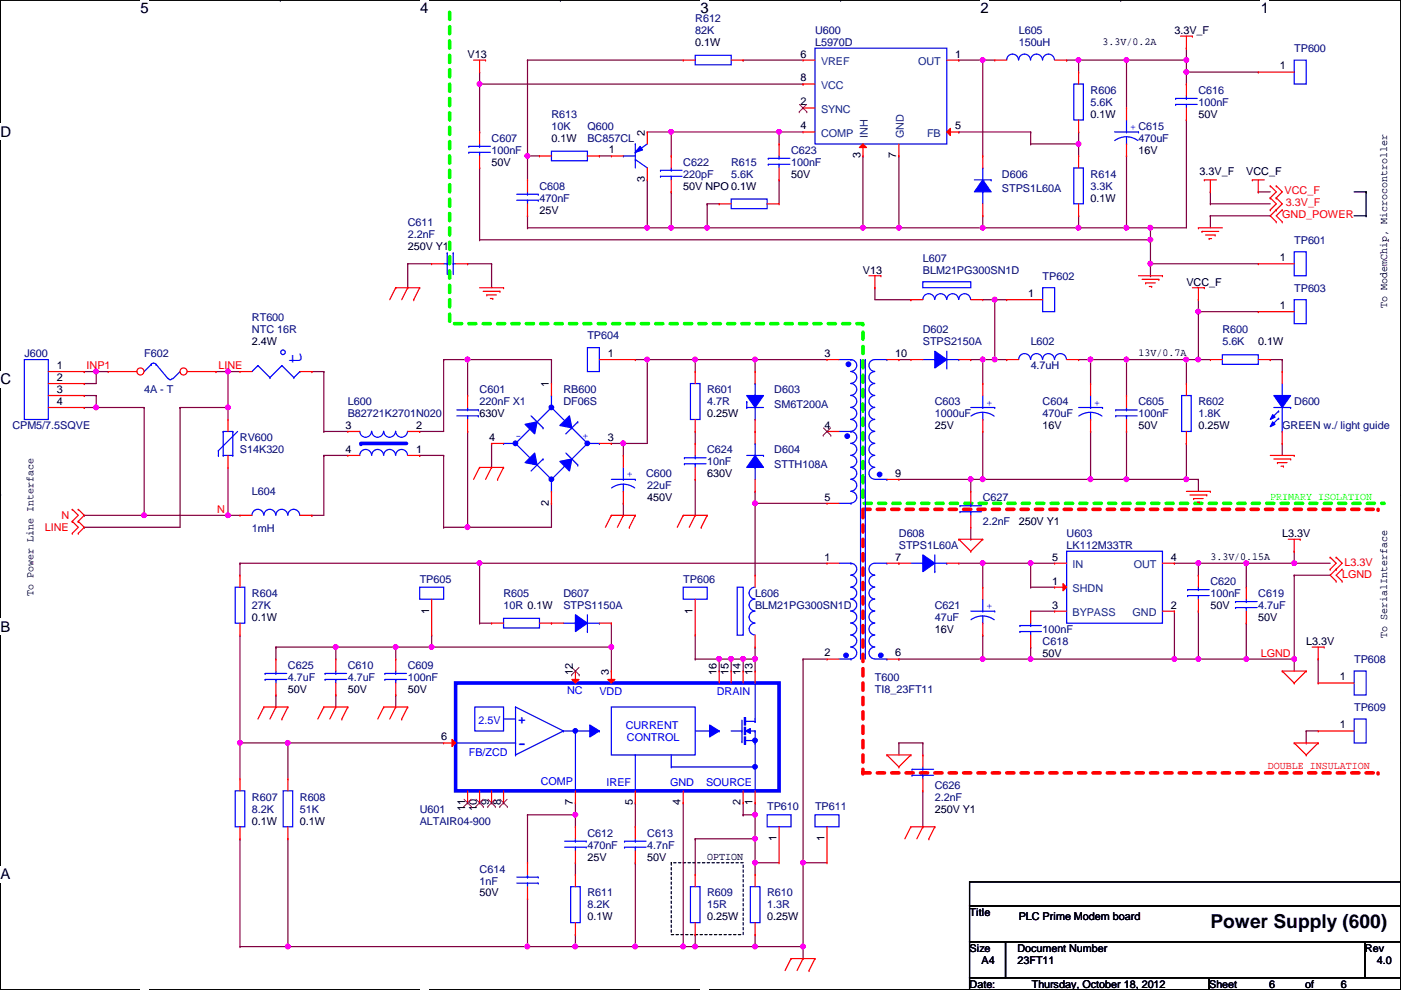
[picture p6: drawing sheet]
<svg xmlns="http://www.w3.org/2000/svg" width="297mm" height="210mm" viewBox="0 0 297 210" stroke-linecap="round" stroke-linejoin="round" font-family="sans-serif">
<defs><g id="words">
<text font-size="4.6" fill="#00f" x="63.9" y="77.3" transform="rotate(-90 63.9 77.3)">t</text>
<text font-size="4.1" x="256.6" y="196.8">Power Supply (600)</text>
<g font-size="3.1">
<text x="29.8" y="2.8">5</text>
<text x="89.1" y="2.8">4</text>
<text x="148.5" y="2.8">3</text>
<text x="207.9" y="2.8">2</text>
<text x="267.3" y="2.8">1</text>
<text x=".1" y="29">D</text>
<text x=".1" y="81.5">C</text>
<text x=".1" y="133.9">B</text>
<text x=".1" y="186.4">A</text>
</g>
<g font-size="3" fill="#00f">
<text x="109.8" y="153.5">+</text>
<text x="109.8" y="158.5">-</text>
</g>
<g font-size="2.3" fill="#000080">
<text x="147.4" y="4.7">R612</text>
<text x="147.4" y="7.2">82K</text>
<text x="172.8" y="7.2">U600</text>
<text x="172.8" y="9.7">L5970D</text>
<text x="216" y="7.2">L605</text>
<text x="216" y="9.7">150uH</text>
<text x="274.4" y="11">TP600</text>
<text x="231.2" y="19.9">R606</text>
<text x="231.2" y="22.4">5.6K</text>
<text x="254.1" y="19.9">C616</text>
<text x="254.1" y="22.4">100nF</text>
<text x="116.9" y="25">R613</text>
<text x="116.9" y="27.5">10K</text>
<text x="124.5" y="27.5">Q600</text>
<text x="104.2" y="30.1">C607</text>
<text x="104.2" y="32.6">100nF</text>
<text x="124.5" y="30.1">BC857CL</text>
<text x="144.9" y="35.1">C622</text>
<text x="155" y="35.1">R615</text>
<text x="167.7" y="32.6">C623</text>
<text x="167.7" y="35.1">100nF</text>
<text x="241.4" y="30.1">470uF</text>
<text x="114.4" y="40.2">C608</text>
<text x="144.9" y="37.7">220pF</text>
<text x="155" y="37.7">5.6K</text>
<text x="212.4" y="37.7">D606</text>
<text x="212.4" y="40.7">STPS1L60A</text>
<text x="231.2" y="37.7">R614</text>
<text x="231.2" y="40.2">3.3K</text>
<text x="86.4" y="47.8">C611</text>
<text x="114.4" y="42.8">470nF</text>
<text x="86.4" y="50.4">2.2nF</text>
<text x="274.4" y="51.6">TP601</text>
<text x="195.7" y="55.5">L607</text>
<text x="195.7" y="58">BLM21PG300SN1D</text>
<text x="221.1" y="59.3">TP602</text>
<text x="274.4" y="61.8">TP603</text>
<text x="53.4" y="68.2">RT600</text>
<text x="53.4" y="70.7">NTC 16R</text>
<text x="124.5" y="72">TP604</text>
<text x="195.7" y="70.7">D602</text>
<text x="259.2" y="70.7">R600</text>
<text x="5.2" y="75.8">J600</text>
<text x="30.6" y="75.8">F602</text>
<text x="195.7" y="73.2">STPS2150A</text>
<text x="218.5" y="73.2">L602</text>
<text x="259.2" y="73.2">5.6K</text>
<text x="30.6" y="83.4">4A - T</text>
<text x="101.7" y="83.4">C601</text>
<text x="119.5" y="83.4">RB600</text>
<text x="149.9" y="83.4">R601</text>
<text x="164.2" y="83.4">D603</text>
<text x="218.5" y="78.3">4.7uH</text>
<text x="73.7" y="85.9">L600</text>
<text x="73.7" y="88.5">B82721K2701N020</text>
<text x="101.7" y="85.9">220nF X1</text>
<text x="119.5" y="85.9">DF06S</text>
<text x="149.9" y="85.9">4.7R</text>
<text x="164.2" y="86.4">SM6T200A</text>
<text x="198.2" y="85.9">C603</text>
<text x="198.2" y="88.5">1000uF</text>
<text x="221.1" y="85.9">C604</text>
<text x="221.1" y="88.5">470uF</text>
<text x="241.4" y="85.9">C605</text>
<text x="241.4" y="88.5">100nF</text>
<text x="254.1" y="85.9">R602</text>
<text x="254.1" y="88.5">1.8K</text>
<text x="274.4" y="85.9">D600</text>
<text x="2.6" y="91">CPM5/7.5SQVE</text>
<text x="50.9" y="93.6">RV600</text>
<text x="271.9" y="91">GREEN w./ light guide</text>
<text x="50.9" y="96.1">S14K320</text>
<text x="137" y="101.2">C600</text>
<text x="149.9" y="96.1">C624</text>
<text x="149.9" y="98.6">10nF</text>
<text x="164.2" y="96.1">D604</text>
<text x="164.2" y="99.1">STTH108A</text>
<text x="53.4" y="105">L604</text>
<text x="137.2" y="103.7">22uF</text>
<text x="208.4" y="106.3">C627</text>
<text x="53.4" y="112.9">1mH</text>
<text x="190.6" y="113.9">D608</text>
<text x="208.4" y="111.3">2.2nF</text>
<text x="226.1" y="113.9">U603</text>
<text x="190.6" y="116.4">STPS1L60A</text>
<text x="226.1" y="116.4">LK112M33TR</text>
<text x="89" y="123.5">TP605</text>
<text x="144.9" y="123.5">TP606</text>
<text x="256.6" y="124">C620</text>
<text x="53.4" y="126.6">R604</text>
<text x="53.4" y="129.1">27K</text>
<text x="106.8" y="126.6">R605</text>
<text x="106.8" y="129.1">10R 0.1W</text>
<text x="119.5" y="126.6">D607</text>
<text x="119.5" y="129.1">STPS1150A</text>
<text x="160.1" y="126.6">L606</text>
<text x="160.1" y="129.1">BLM21PG300SN1D</text>
<text x="198.2" y="129.1">C621</text>
<text x="198.2" y="131.7">47uF</text>
<text x="256.6" y="126.6">100nF</text>
<text x="266.8" y="126.6">C619</text>
<text x="266.8" y="129.1">4.7uF</text>
<text x="221.1" y="136.7">C618</text>
<text x="221.1" y="134.2">100nF</text>
<text x="61" y="141.8">C625</text>
<text x="73.7" y="141.8">C610</text>
<text x="86.4" y="141.8">C609</text>
<text x="287.1" y="140.5">TP608</text>
<text x="61" y="144.4">4.7uF</text>
<text x="73.7" y="144.4">4.7uF</text>
<text x="86.4" y="144.4">100nF</text>
<text x="185.5" y="144.4">T600</text>
<text x="185.5" y="146.9">TI8_23FT11</text>
<text x="287.1" y="150.7">TP609</text>
<text x="198.2" y="167.2">C626</text>
<text x="53.4" y="169.8">R607</text>
<text x="53.4" y="172.3">8.2K</text>
<text x="63.6" y="169.8">R608</text>
<text x="63.6" y="172.3">51K</text>
<text x="89" y="172.3">U601</text>
<text x="162.6" y="171.8">TP610</text>
<text x="172.8" y="171.8">TP611</text>
<text x="198.2" y="169.8">2.2nF</text>
<text x="89" y="174.8">ALTAIR04-900</text>
<text x="124.5" y="177.4">C612</text>
<text x="124.5" y="179.9">470nF</text>
<text x="137.2" y="177.4">C613</text>
<text x="137.2" y="179.9">4.7nF</text>
<text x="101.7" y="185">C614</text>
<text x="101.7" y="187.5">1nF</text>
<text x="124.5" y="190.1">R611</text>
<text x="149.9" y="190.1">R609</text>
<text x="162.6" y="190.1">R610</text>
<text x="124.5" y="192.6">8.2K</text>
<text x="149.9" y="192.6">15R</text>
<text x="162.6" y="192.6">1.3R</text>
</g>
<g font-size="2.3">
<text x="147.4" y="9.7">0.1W</text>
<text x="233.8" y="9.5">3.3V/0.2A</text>
<text x="249" y="7.2">3.3V_F</text>
<text x="99.1" y="12.3">V13</text>
<text x="169.8" y="12.2">6</text>
<text x="169.8" y="17.3">8</text>
<text x="202.5" y="12.2">1</text>
<text x="271.4" y="14.7">1</text>
<text x="169.8" y="22.4">2</text>
<text x="136.7" y="28.7" transform="rotate(-90 136.7 28.7)">2</text>
<text x="169.8" y="27.4">4</text>
<text x="202.5" y="27.4">5</text>
<text x="231.2" y="25">0.1W</text>
<text x="254.1" y="25">50V</text>
<text x="104.2" y="35.1">50V</text>
<text x="116.9" y="30.1">0.1W</text>
<text x="129.1" y="32.5">1</text>
<text x="182.4" y="33.6" transform="rotate(-90 182.4 33.6)">3</text>
<text x="190" y="33.6" transform="rotate(-90 190 33.6)">7</text>
<text x="241.4" y="32.6">16V</text>
<text x="136.7" y="38.7" transform="rotate(-90 136.7 38.7)">3</text>
<text x="144.9" y="40.2">50V NPO 0.1W</text>
<text x="167.7" y="37.7">50V</text>
<text x="254.3" y="37.2">3.3V_F</text>
<text x="264.2" y="37.2">VCC_F</text>
<text x="114.4" y="45.3">25V</text>
<text x="231.2" y="42.8">0.1W</text>
<text x="86.4" y="52.9">250V Y1</text>
<text x="183" y="58">V13</text>
<text x="271.4" y="55.4">1</text>
<text x="218" y="63">1</text>
<text x="251.5" y="60.5">VCC_F</text>
<text x="271.4" y="65.5">1</text>
<text x="294.1" y="65.3" transform="rotate(-90 294.1 65.3)">To ModemChip, Microcontroller</text>
<text x="53.4" y="73.2">2.4W</text>
<text x="128.9" y="75.7">1</text>
<text x="174.8" y="75.7">3</text>
<text x="189.8" y="75.7">10</text>
<text x="241.4" y="75.6">13V/0.7A</text>
<text x="266.8" y="73.2">0.1W</text>
<text x="12" y="78.2">1</text>
<text x="12" y="80.8">2</text>
<text x="12" y="83.3">3</text>
<text x="116.4" y="82.1" transform="rotate(-90 116.4 82.1)">1</text>
<text x="12" y="85.9">4</text>
<text x="101.7" y="88.5">630V</text>
<text x="149.9" y="88.5">0.25W</text>
<text x="73.2" y="90.9">3</text>
<text x="88.2" y="90.9">2</text>
<text x="103.7" y="93.5">4</text>
<text x="128.9" y="93.5">3</text>
<text x="174.8" y="90.9">4</text>
<text x="198.2" y="91">25V</text>
<text x="221.1" y="91">16V</text>
<text x="241.4" y="91">50V</text>
<text x="254.1" y="91">0.25W</text>
<text x="73.2" y="96">4</text>
<text x="88.2" y="96">1</text>
<text x="149.9" y="101.2">630V</text>
<text x="189.8" y="101.1">9</text>
<text x="116.4" y="107.2" transform="rotate(-90 116.4 107.2)">2</text>
<text x="137.2" y="106.3">450V</text>
<text x="174.8" y="106.2">5</text>
<text x="216" y="111.3">250V Y1</text>
<text x="271.9" y="113.9">L3.3V</text>
<text x="174.8" y="118.9">1</text>
<text x="189.8" y="118.9">7</text>
<text x="223.1" y="118.9">5</text>
<text x="248.2" y="118.9">4</text>
<text x="256.6" y="118.7">3.3V/0.15A</text>
<text x="223.1" y="124">1</text>
<text x="7.1" y="126.3" transform="rotate(-90 7.1 126.3)">To Power Line Interface</text>
<text x="53.4" y="131.7">0.1W</text>
<text x="91" y="130.1" transform="rotate(-90 91 130.1)">1</text>
<text x="146.9" y="130.1" transform="rotate(-90 146.9 130.1)">1</text>
<text x="223.1" y="129">3</text>
<text x="248.2" y="129">2</text>
<text x="256.6" y="129.1">50V</text>
<text x="266.8" y="131.7">50V</text>
<text x="198.2" y="134.2">16V</text>
<text x="276.9" y="136.7">L3.3V</text>
<text x="294.1" y="135.2" transform="rotate(-90 294.1 135.2)">To SerialInterface</text>
<text x="121.5" y="143" transform="rotate(-90 121.5 143)">12</text>
<text x="129.1" y="143" transform="rotate(-90 129.1 143)">3</text>
<text x="151.9" y="143" transform="rotate(-90 151.9 143)">16</text>
<text x="154.5" y="143" transform="rotate(-90 154.5 143)">15</text>
<text x="157" y="143" transform="rotate(-90 157 143)">14</text>
<text x="159.6" y="143" transform="rotate(-90 159.6 143)">13</text>
<text x="174.8" y="139.2">2</text>
<text x="189.8" y="139.2">6</text>
<text x="221.1" y="139.3">50V</text>
<text x="61" y="146.9">50V</text>
<text x="73.7" y="146.9">50V</text>
<text x="86.4" y="146.9">50V</text>
<text x="284.1" y="144.3">1</text>
<text x="284.1" y="154.4">1</text>
<text x="93.6" y="157">6</text>
<text x="98.6" y="172" transform="rotate(-90 98.6 172)">11</text>
<text x="101.1" y="172" transform="rotate(-90 101.1 172)">10</text>
<text x="103.7" y="170.7" transform="rotate(-90 103.7 170.7)">9</text>
<text x="106.2" y="170.7" transform="rotate(-90 106.2 170.7)">8</text>
<text x="121.5" y="170.7" transform="rotate(-90 121.5 170.7)">7</text>
<text x="134.2" y="170.7" transform="rotate(-90 134.2 170.7)">5</text>
<text x="144.3" y="170.7" transform="rotate(-90 144.3 170.7)">4</text>
<text x="157" y="170.7" transform="rotate(-90 157 170.7)">2</text>
<text x="159.6" y="170.7" transform="rotate(-90 159.6 170.7)">1</text>
<text x="198.2" y="172.3">250V Y1</text>
<text x="53.4" y="174.8">0.1W</text>
<text x="63.6" y="174.8">0.1W</text>
<text x="164.6" y="178.4" transform="rotate(-90 164.6 178.4)">1</text>
<text x="174.8" y="178.4" transform="rotate(-90 174.8 178.4)">1</text>
<text x="124.5" y="182.5">25V</text>
<text x="137.2" y="182.5">50V</text>
<text x="149.9" y="182.2">OPTION</text>
<text x="101.7" y="190.1">50V</text>
<text x="124.5" y="195.2">0.1W</text>
<text x="149.9" y="195.2">0.25W</text>
<text x="162.6" y="195.2">0.25W</text>
<text x="205.6" y="194.1">Title</text>
<text x="216" y="195.2">PLC Prime Modem board</text>
<text x="205.6" y="201.8">Size</text>
<text x="215.7" y="201.8">Document Number</text>
<text x="289.4" y="201.8">Rev</text>
<text x="205.6" y="209.4">Date:</text>
<text x="208.1" y="204.3">A4</text>
<text x="215.7" y="204.3">23FT11</text>
<text x="218.8" y="209.4">Thursday, October 18, 2012</text>
<text x="256.4" y="209.4">Sheet</text>
<text x="269.1" y="209.4">6</text>
<text x="276.7" y="209.4">of</text>
<text x="284.3" y="209.4">6</text>
<text x="291.9" y="204.3">4.0</text>
</g>
<g font-size="2.3" fill="#004080">
<text x="174.1" y="13.8">VREF</text>
<text x="194.6" y="13.8">OUT</text>
<text x="174.1" y="24">SYNC</text>
<text x="174.1" y="18.9">VCC</text>
<text x="174.1" y="29">COMP</text>
<text x="184" y="29.3" transform="rotate(-90 184 29.3)">INH</text>
<text x="191.6" y="29.3" transform="rotate(-90 191.6 29.3)">GND</text>
<text x="196.6" y="29">FB</text>
<text x="227.4" y="125.6">SHDN</text>
<text x="227.4" y="120.5">IN</text>
<text x="240.4" y="120.5">OUT</text>
<text x="227.4" y="130.6">BYPASS</text>
<text x="240.1" y="130.6">GND</text>
</g>
<g font-size="2.3" fill="#00f">
<text x="239.6" y="27.6">+ C615</text>
<text x="209.1" y="86">+</text>
<text x="232" y="86">+</text>
<text x="109.3" y="93.1">-</text>
<text x="123.5" y="93.1">+</text>
<text x="132.9" y="101.2">+</text>
<text x="209.1" y="129.2">+</text>
<text x="120.2" y="147.2">NC</text>
<text x="127.1" y="147.4">VDD</text>
<text x="152" y="147.4">DRAIN</text>
<text x="101.4" y="153.5">2.5V</text>
<text x="132.7" y="154.5">CURRENT</text>
<text x="99.4" y="160.4">FB/ZCD</text>
<text x="132.9" y="157.1">CONTROL</text>
<text x="114.6" y="166.5">COMP</text>
<text x="128.6" y="166.7">IREF</text>
<text x="142.1" y="166.7">GND</text>
<text x="149.7" y="166.7">SOURCE</text>
</g>
<g font-size="2.3" fill="#f00">
<text x="272.4" y="41.2">VCC_F</text>
<text x="271.9" y="46.3">GND_POWER</text>
<text x="272.6" y="43.8">3.3V_F</text>
<text x="18.4" y="78.3">INP1</text>
<text x="46.3" y="78.3">LINE</text>
<text x="9.5" y="112.6">LINE</text>
<text x="13" y="110.1">N</text>
<text x="46.1" y="108.8">N</text>
<text x="285.1" y="120">L3.3V</text>
<text x="284.6" y="122.5">LGND</text>
<text x="267.3" y="139.2">LGND</text>
<text x="268.8" y="162.9">DOUBLE INSULATION</text>
</g>
<text font-size="2.3" fill="#0f0" x="269.3" y="106">PRIMARY ISOLATION</text>
</g></defs>
<path d="M.1 0h296.9v209.8h-296.9z" fill="none" stroke="#000" stroke-width=".25"/>
<g fill="#fff">
<path d="M29.8 0h1.7v3.5h-1.7z"/>
<path d="M29.8 209.8l1.7 .1z"/>
</g>
<path d="M59.4 0h.1M59.4 209.8h.1" fill="none" stroke="#000" stroke-width=".25"/>
<g fill="#fff">
<path d="M89.1 0h1.7v3.5h-1.7z"/>
<path d="M89.1 209.8l1.7 .1z"/>
</g>
<path d="M118.8 0h.1M118.8 209.8h.1" fill="none" stroke="#000" stroke-width=".25"/>
<g fill="#fff">
<path d="M148.5 0h1.7v3.5h-1.7z"/>
<path d="M148.5 209.8l1.7 .1z"/>
</g>
<path d="M178.2 0h.1M178.2 209.8h.1" fill="none" stroke="#000" stroke-width=".25"/>
<g fill="#fff">
<path d="M207.9 0h1.7v3.5h-1.7z"/>
<path d="M207.9 209.8l1.7 .1z"/>
</g>
<path d="M237.6 0h.1M237.6 209.8h.1" fill="none" stroke="#000" stroke-width=".25"/>
<g fill="#fff">
<path d="M267.3 0h1.7v3.5h-1.7z"/>
<path d="M267.3 209.8l1.7 .1z"/>
<path d="M.1 26.2h2.2v3.5h-2.2z"/>
<path d="M297 26.2l.1 3.5z"/>
<path d="M.1 78.7h2.2v3.5h-2.2z"/>
<path d="M297 78.7l.1 3.5z"/>
</g>
<path d="M.1 52.5h.1M297 52.5h.1" fill="none" stroke="#000" stroke-width=".25"/>
<g fill="#fff">
<path d="M.1 131.1h2.1v3.5h-2.1z"/>
<path d="M297 131.1l.1 3.5z"/>
</g>
<path d="M.1 104.9h.1M297 104.9h.1" fill="none" stroke="#000" stroke-width=".25"/>
<path d="M.1 104.9h.1M297 104.9h.1" fill="none" stroke="#000" stroke-width=".21"/>
<g fill="#fff">
<path d="M.1 183.6h2.1v3.5h-2.1z"/>
<path d="M297 183.6l.1 3.5z"/>
</g>
<path d="M287.1 45.8h2.5M287.1 40.7h2.5M289.6 45.8h.1M289.6 40.7h.1M289.6 40.7v5.1M.1 157.4h.1M297 157.4h.1" fill="none" stroke="#000" stroke-width=".25"/>
<path d="M183 108h109.2" fill="none" stroke="#f00" stroke-width=".76" stroke-dasharray="1.5 1.5"/>
<circle cx="292.2" cy="108" r=".38" fill="#f00" stroke-dasharray="1.5 1.5"/>
<path d="M183 108.2v55.7" fill="none" stroke="#f00" stroke-width=".76" stroke-dasharray="1.5 1.5"/>
<circle cx="183" cy="163.9" r=".38" fill="#f00" stroke-dasharray="1.5 1.5"/>
<path d="M183 163.9h109.2" fill="none" stroke="#f00" stroke-width=".76" stroke-dasharray="1.5 1.5"/>
<circle cx="292.2" cy="163.9" r=".38" fill="#f00" stroke-dasharray="1.5 1.5"/>
<path d="M95.3 2.6v66h87.7v38.1h110.5" fill="none" stroke="#0f0" stroke-width=".76" stroke-dasharray="1.5 1.5"/>
<path d="M142.3 182.9h15.3v15.3h-15.3z" fill="none" stroke="#000" stroke-width=".25" stroke-dasharray=".5 .5"/>
<path d="M152.5 139.7h.1M152.5 139.7v2.6M155 139.7h.1M155 139.7h2.6M147.4 200.7h.1M147.4 200.7h12.7" fill="none" stroke="#800040" stroke-width=".25"/>
<circle cx="160.1" cy="200.7" r=".49" fill="#f0f"/>
<circle cx="160.1" cy="200.7" r=".49" fill="none" stroke="#f0f" stroke-width=".25"/>
<circle cx="147.4" cy="200.7" r=".49" fill="#f0f"/>
<circle cx="147.4" cy="200.7" r=".49" fill="none" stroke="#f0f" stroke-width=".25"/>
<path d="M256.6 40.7h.1M256.6 40.7v2.5M66.1 78.8h.1M66.1 78.8h2.6M238.8 76.2h.1M238.8 76.2h12.7M111.8 172.8h.1M111.8 172.8h10.2M160.1 170.2h.1M160.1 170.2v2.6M170.3 200.7h.1M170.3 200.7v2.5" fill="none" stroke="#800040" stroke-width=".25"/>
<circle cx="160.1" cy="172.7" r=".49" fill="#f0f"/>
<circle cx="160.1" cy="172.7" r=".49" fill="none" stroke="#f0f" stroke-width=".25"/>
<path d="M83.9 137.2h.1M83.9 137.2v2.5M83.9 147.4h.1M83.9 147.4v2.5M111.8 172.8h.1M111.8 172.8v10.1M134.7 170.2h.1M134.7 170.2v5.1M134.7 182.9h.1M134.7 182.9v17.8" fill="none" stroke="#800040" stroke-width=".25"/>
<circle cx="134.7" cy="200.7" r=".49" fill="#f0f"/>
<circle cx="134.7" cy="200.7" r=".49" fill="none" stroke="#f0f" stroke-width=".25"/>
<path d="M144.9 170.2h.1M144.9 170.2v30.5" fill="none" stroke="#800040" stroke-width=".25"/>
<circle cx="144.8" cy="200.7" r=".49" fill="#f0f"/>
<circle cx="144.8" cy="200.7" r=".49" fill="none" stroke="#f0f" stroke-width=".25"/>
<g fill="none" stroke="#800040" stroke-width=".25">
<path d="M266.8 40.7h.1M266.8 40.7h2.5M160.1 76.2h.1M160.1 76.2h15.2M228.7 76.2h.1M228.7 76.2h2.5M48.3 99.1v10.2M89 96.6h.1M89 91.5h.1M89 96.6h5.1M89 91.5h5.1M208.4 91.5h.1"/>
<path d="M208.4 91.5v10.1M231.2 91.5h.1M231.2 91.5v10.1M48.3 109.3h.1M50.9 119.4h.1M50.9 119.4h50.8M50.9 177.8h.1M50.9 177.8v22.9M111.8 190.5h.1M111.8 190.5v10.2M160.1 198.2h.1M160.1 198.2v2.5"/>
<path d="M111.8 200.7h.1M111.8 200.7h10.2M144.9 200.7h.1M144.9 200.7h2.5"/>
</g>
<circle cx="48.3" cy="109.2" r=".49" fill="#f0f"/>
<circle cx="48.3" cy="109.2" r=".49" fill="none" stroke="#f0f" stroke-width=".25"/>
<path d="M30.6 86.4h.1M30.6 86.4v22.9M68.7 91.5h.1M68.7 91.5h5" fill="none" stroke="#800040" stroke-width=".25"/>
<circle cx="30.5" cy="109.2" r=".49" fill="#f0f"/>
<circle cx="30.5" cy="109.2" r=".49" fill="none" stroke="#f0f" stroke-width=".25"/>
<path d="M68.7 96.6h.1M68.7 96.6v12.7M83.9 137.2h7.6M91.5 137.2h.1M122 182.9h.1M122 198.2h.1M122 182.9v2.6M122 198.2v2.5M50.9 200.7h.1M50.9 200.7h10.1M134.7 200.7h.1M134.7 200.7h10.2" fill="none" stroke="#800040" stroke-width=".25"/>
<circle cx="122" cy="200.7" r=".49" fill="#f0f"/>
<circle cx="122" cy="200.7" r=".49" fill="none" stroke="#f0f" stroke-width=".25"/>
<g fill="none" stroke="#800040" stroke-width=".25">
<path d="M68.7 78.8h.1M68.7 78.8v12.7M94.1 76.2h.1M94.1 76.2v15.3M94.1 96.6h.1M94.1 96.6v15.2M66.1 109.3h.1M66.1 109.3h2.6M61 177.8h.1M61 177.8v22.9M122 170.2h.1M122 170.2v2.6"/>
<path d="M147.4 198.2h.1M147.4 198.2v2.5M61 200.7h.1M61 200.7h50.8M122 200.7h.1M122 200.7h12.7"/>
</g>
<circle cx="111.8" cy="200.7" r=".49" fill="#f0f"/>
<circle cx="111.8" cy="200.7" r=".49" fill="none" stroke="#f0f" stroke-width=".25"/>
<circle cx="61" cy="200.7" r=".49" fill="#f0f"/>
<circle cx="61" cy="200.7" r=".49" fill="none" stroke="#f0f" stroke-width=".25"/>
<path d="M134.7 76.2h2.5M137.2 76.2h.1M238.8 76.2h.1M238.8 76.2v7.7M157.6 139.7h.1M157.6 139.7v2.6" fill="none" stroke="#800040" stroke-width=".25"/>
<circle cx="238.8" cy="76.2" r=".49" fill="#f0f"/>
<circle cx="238.8" cy="76.2" r=".49" fill="none" stroke="#f0f" stroke-width=".25"/>
<path d="M251.5 76.2h.1M251.5 76.2v5.1M238.8 91.5h.1M238.8 91.5v10.1" fill="none" stroke="#800040" stroke-width=".25"/>
<circle cx="251.5" cy="76.2" r=".49" fill="#f0f"/>
<circle cx="251.5" cy="76.2" r=".49" fill="none" stroke="#f0f" stroke-width=".25"/>
<path d="M190.6 76.2h.1M190.6 76.2h2.5M205.8 76.2h.1M205.8 76.2h5.1M210.9 76.2h.1M231.2 76.2h.1M231.2 76.2h7.6M170.3 139.7v43.2M170.3 182.9h.1" fill="none" stroke="#800040" stroke-width=".25"/>
<circle cx="170.2" cy="182.9" r=".49" fill="#f0f"/>
<circle cx="170.2" cy="182.9" r=".49" fill="none" stroke="#f0f" stroke-width=".25"/>
<path d="M160.1 76.2h.1M160.1 76.2v2.6M160.1 104.2h.1M160.1 104.2v2.5" fill="none" stroke="#800040" stroke-width=".25"/>
<circle cx="160.1" cy="106.7" r=".49" fill="#f0f"/>
<circle cx="160.1" cy="106.7" r=".49" fill="none" stroke="#f0f" stroke-width=".25"/>
<path d="M45.8 78.8h.1M45.8 78.8h2.5M48.3 78.8h.1M48.3 78.8v7.6M68.7 96.6h.1M68.7 96.6h5" fill="none" stroke="#800040" stroke-width=".25"/>
<circle cx="48.3" cy="78.8" r=".49" fill="#f0f"/>
<circle cx="48.3" cy="78.8" r=".49" fill="none" stroke="#f0f" stroke-width=".25"/>
<path d="M50.9 119.4h.1M50.9 119.4v2.6M50.9 157.5h.1M50.9 157.5v7.6M61 157.5h.1M61 157.5v7.6M61 157.5h33.1M160.1 200.7h.1M160.1 200.7h10.2" fill="none" stroke="#800040" stroke-width=".25"/>
<circle cx="61" cy="157.5" r=".49" fill="#f0f"/>
<circle cx="61" cy="157.5" r=".49" fill="none" stroke="#f0f" stroke-width=".25"/>
<path d="M256.6 45.8h.1M256.6 43.2h.1M256.6 45.8h12.7M256.6 45.8v2.5M256.6 43.2h12.7M48.3 78.8h.1M48.3 78.8h2.6M254.1 66.1h.1M254.1 63.5v2.6M38.2 86.4h.1M38.2 86.4h10.1" fill="none" stroke="#800040" stroke-width=".25"/>
<circle cx="48.3" cy="86.4" r=".49" fill="#f0f"/>
<circle cx="48.3" cy="86.4" r=".49" fill="none" stroke="#f0f" stroke-width=".25"/>
<path d="M17.9 78.8h.1M17.9 78.8h2.5M17.9 109.3h.1M17.9 109.3h30.4M30.6 109.3h.1" fill="none" stroke="#800040" stroke-width=".25"/>
<circle cx="20.4" cy="78.8" r=".49" fill="#f0f"/>
<circle cx="20.4" cy="78.8" r=".49" fill="none" stroke="#f0f" stroke-width=".25"/>
<path d="M20.4 78.8h.1M20.4 78.8v2.5M17.9 83.9h.1M17.9 86.4h.1M17.9 83.9h2.5M20.4 83.9h.1M20.4 83.9v2.5h-2.5M38.2 86.4h.1M38.2 86.4v25.4M48.3 109.3h.1M48.3 109.3h2.6" fill="none" stroke="#800040" stroke-width=".25"/>
<circle cx="20.4" cy="86.4" r=".49" fill="#f0f"/>
<circle cx="20.4" cy="86.4" r=".49" fill="none" stroke="#f0f" stroke-width=".25"/>
<g fill="none" stroke="#800040" stroke-width=".25">
<path d="M20.4 78.8h.1M20.4 78.8h2.5M94.1 76.2h.1M94.1 76.2h22.8M99.1 76.2h.1M99.1 76.2v7.7M17.9 81.3h.1M17.9 81.3h2.5M20.4 86.4h.1M20.4 86.4h10.2M48.3 86.4h.1M48.3 86.4v2.5"/>
<path d="M17.9 111.8h.1M17.9 111.8h20.3M94.1 111.8h.1M94.1 111.8h5"/>
</g>
<circle cx="99.1" cy="76.2" r=".49" fill="#f0f"/>
<circle cx="99.1" cy="76.2" r=".49" fill="none" stroke="#f0f" stroke-width=".25"/>
<path d="M99.1 91.5h.1M99.1 91.5v20.3" fill="none" stroke="#800040" stroke-width=".25"/>
<circle cx="99.1" cy="111.8" r=".49" fill="#f0f"/>
<circle cx="99.1" cy="111.8" r=".49" fill="none" stroke="#f0f" stroke-width=".25"/>
<path d="M137.2 76.2h.1M137.2 76.2v17.8M99.1 111.8h.1M99.1 111.8h17.8" fill="none" stroke="#800040" stroke-width=".25"/>
<circle cx="137.2" cy="76.2" r=".49" fill="#f0f"/>
<circle cx="137.2" cy="76.2" r=".49" fill="none" stroke="#f0f" stroke-width=".25"/>
<path d="M116.9 76.2h.1M116.9 76.2v5.1M104.2 94h.1M104.2 94v5.1M129.6 94h.1M129.6 94h2.6M116.9 106.7h.1M116.9 106.7v5.1M132.2 106.7h.1M132.2 106.7v2.6" fill="none" stroke="#800040" stroke-width=".25"/>
<circle cx="132.1" cy="94" r=".49" fill="#f0f"/>
<circle cx="132.1" cy="94" r=".49" fill="none" stroke="#f0f" stroke-width=".25"/>
<path d="M147.4 76.2h.1M147.4 76.2v2.6M147.4 76.2h12.7M132.2 94h.1M132.2 94v2.6M132.2 94h5" fill="none" stroke="#800040" stroke-width=".25"/>
<circle cx="160.1" cy="76.2" r=".49" fill="#f0f"/>
<circle cx="160.1" cy="76.2" r=".49" fill="none" stroke="#f0f" stroke-width=".25"/>
<circle cx="147.4" cy="76.2" r=".49" fill="#f0f"/>
<circle cx="147.4" cy="76.2" r=".49" fill="none" stroke="#f0f" stroke-width=".25"/>
<path d="M231.2 76.2h.1M231.2 76.2v5.1M147.4 91.5h.1M147.4 91.5v2.5M147.4 101.6h.1M147.4 101.6v7.7" fill="none" stroke="#800040" stroke-width=".25"/>
<circle cx="231.2" cy="76.2" r=".49" fill="#f0f"/>
<circle cx="231.2" cy="76.2" r=".49" fill="none" stroke="#f0f" stroke-width=".25"/>
<path d="M208.4 76.2h.1M208.4 76.2v5.1" fill="none" stroke="#800040" stroke-width=".25"/>
<circle cx="208.3" cy="76.2" r=".49" fill="#f0f"/>
<circle cx="208.3" cy="76.2" r=".49" fill="none" stroke="#f0f" stroke-width=".25"/>
<path d="M251.5 94h.1M251.5 94v7.6" fill="none" stroke="#800040" stroke-width=".25"/>
<circle cx="251.5" cy="101.6" r=".49" fill="#f0f"/>
<circle cx="251.5" cy="101.6" r=".49" fill="none" stroke="#f0f" stroke-width=".25"/>
<path d="M251.5 76.2h.1M251.5 76.2h2.6M190.6 101.6h15.2M205.8 101.6h.1" fill="none" stroke="#800040" stroke-width=".25"/>
<circle cx="205.8" cy="101.6" r=".49" fill="#f0f"/>
<circle cx="205.8" cy="101.6" r=".49" fill="none" stroke="#f0f" stroke-width=".25"/>
<path d="M208.4 101.6h.1M208.4 101.6h22.8" fill="none" stroke="#800040" stroke-width=".25"/>
<circle cx="231.2" cy="101.6" r=".49" fill="#f0f"/>
<circle cx="231.2" cy="101.6" r=".49" fill="none" stroke="#f0f" stroke-width=".25"/>
<circle cx="208.3" cy="101.6" r=".49" fill="#f0f"/>
<circle cx="208.3" cy="101.6" r=".49" fill="none" stroke="#f0f" stroke-width=".25"/>
<path d="M231.2 101.6h.1M231.2 101.6h20.3M238.8 101.6h.1" fill="none" stroke="#800040" stroke-width=".25"/>
<circle cx="238.8" cy="101.6" r=".49" fill="#f0f"/>
<circle cx="238.8" cy="101.6" r=".49" fill="none" stroke="#f0f" stroke-width=".25"/>
<g fill="none" stroke="#800040" stroke-width=".25">
<path d="M203.3 12.7h.1M203.3 12.7h5.1M183 33.1h.1M183 33.1v15.2M190.6 33.1h.1M190.6 33.1v15.2M183 48.3h.1M190.6 48.3h.1M208.4 45.8h.1M208.4 45.8v2.5h-25.4M271.9 76.2h.1M271.9 76.2v2.6"/>
<path d="M271.9 94h.1M271.9 94v2.6M254.1 101.6h.1M254.1 101.6v2.6"/>
</g>
<circle cx="190.6" cy="48.3" r=".49" fill="#f0f"/>
<circle cx="190.6" cy="48.3" r=".49" fill="none" stroke="#f0f" stroke-width=".25"/>
<circle cx="182.9" cy="48.3" r=".49" fill="#f0f"/>
<circle cx="182.9" cy="48.3" r=".49" fill="none" stroke="#f0f" stroke-width=".25"/>
<path d="M208.4 12.7h.1M208.4 12.7h2.5M226.1 12.7h.1M226.1 12.7h2.6M208.4 48.3h.1M228.7 45.8h.1M228.7 45.8v2.5h-20.3" fill="none" stroke="#800040" stroke-width=".25"/>
<circle cx="228.7" cy="48.3" r=".49" fill="#f0f"/>
<circle cx="228.7" cy="48.3" r=".49" fill="none" stroke="#f0f" stroke-width=".25"/>
<circle cx="208.3" cy="48.3" r=".49" fill="#f0f"/>
<circle cx="208.3" cy="48.3" r=".49" fill="none" stroke="#f0f" stroke-width=".25"/>
<path d="M208.4 12.7h.1M208.4 12.7v20.4M228.7 12.7h.1M228.7 12.7v2.6M203.3 28h.1M203.3 28h15.2M228.7 30.5h.1M228.7 30.5v2.6" fill="none" stroke="#800040" stroke-width=".25"/>
<circle cx="208.3" cy="12.7" r=".49" fill="#f0f"/>
<circle cx="208.3" cy="12.7" r=".49" fill="none" stroke="#f0f" stroke-width=".25"/>
<path d="M228.7 12.7h.1M228.7 12.7h10.1" fill="none" stroke="#800040" stroke-width=".25"/>
<circle cx="228.7" cy="12.7" r=".49" fill="#f0f"/>
<circle cx="228.7" cy="12.7" r=".49" fill="none" stroke="#f0f" stroke-width=".25"/>
<path d="M238.8 33.1h.1M238.8 33.1v15.2" fill="none" stroke="#800040" stroke-width=".25"/>
<circle cx="238.8" cy="48.3" r=".49" fill="#f0f"/>
<circle cx="238.8" cy="48.3" r=".49" fill="none" stroke="#f0f" stroke-width=".25"/>
<path d="M238.8 12.7h.1M238.8 12.7h12.7" fill="none" stroke="#800040" stroke-width=".25"/>
<circle cx="238.8" cy="12.7" r=".49" fill="#f0f"/>
<circle cx="238.8" cy="12.7" r=".49" fill="none" stroke="#f0f" stroke-width=".25"/>
<path d="M238.8 12.7h.1M238.8 12.7v10.2M251.5 10.2h.1M251.5 15.3h.1M251.5 10.2v5.1M251.5 25.4h.1M251.5 25.4v22.9" fill="none" stroke="#800040" stroke-width=".25"/>
<circle cx="251.5" cy="12.7" r=".49" fill="#f0f"/>
<circle cx="251.5" cy="12.7" r=".49" fill="none" stroke="#f0f" stroke-width=".25"/>
<path d="M165.2 28h.1M165.2 28h5.1M149.9 43.2h.1M149.9 48.3h.1M149.9 43.2v5.1M149.9 48.3h33.1M228.7 48.3h.1M228.7 48.3h10.1M243.9 48.3h.1M243.9 48.3v2.5" fill="none" stroke="#800040" stroke-width=".25"/>
<circle cx="243.9" cy="48.3" r=".49" fill="#f0f"/>
<circle cx="243.9" cy="48.3" r=".49" fill="none" stroke="#f0f" stroke-width=".25"/>
<path d="M142.3 28h.1M142.3 28h22.9" fill="none" stroke="#800040" stroke-width=".25"/>
<circle cx="165.2" cy="28" r=".49" fill="#f0f"/>
<circle cx="165.2" cy="28" r=".49" fill="none" stroke="#f0f" stroke-width=".25"/>
<circle cx="142.3" cy="28" r=".49" fill="#f0f"/>
<circle cx="142.3" cy="28" r=".49" fill="none" stroke="#f0f" stroke-width=".25"/>
<path d="M142.3 28h.1M142.3 28v5.1M142.3 40.7h.1M142.3 48.3h.1M142.3 40.7v7.6M142.3 48.3h7.6" fill="none" stroke="#800040" stroke-width=".25"/>
<circle cx="149.9" cy="48.3" r=".49" fill="#f0f"/>
<circle cx="149.9" cy="48.3" r=".49" fill="none" stroke="#f0f" stroke-width=".25"/>
<circle cx="142.3" cy="48.3" r=".49" fill="#f0f"/>
<circle cx="142.3" cy="48.3" r=".49" fill="none" stroke="#f0f" stroke-width=".25"/>
<path d="M111.8 12.7h.1M111.8 12.7v25.4M111.8 33.1h.1M137.2 38.1h.1M137.2 28h.1M137.2 38.1v10.2M137.2 28h5.1M137.2 48.3h.1M137.2 48.3h5.1" fill="none" stroke="#800040" stroke-width=".25"/>
<circle cx="111.8" cy="33" r=".49" fill="#f0f"/>
<circle cx="111.8" cy="33" r=".49" fill="none" stroke="#f0f" stroke-width=".25"/>
<path d="M111.8 12.7h.1M111.8 12.7h33.1M157.6 12.7h.1M157.6 12.7h12.7M111.8 33.1h.1M111.8 33.1h2.6M111.8 45.8h.1M111.8 48.3h.1M111.8 45.8v2.5M111.8 48.3h25.4" fill="none" stroke="#800040" stroke-width=".25"/>
<circle cx="137.2" cy="48.3" r=".49" fill="#f0f"/>
<circle cx="137.2" cy="48.3" r=".49" fill="none" stroke="#f0f" stroke-width=".25"/>
<path d="M101.7 17.8h68.6M170.3 17.8h.1" fill="none" stroke="#800040" stroke-width=".25"/>
<circle cx="101.7" cy="17.8" r=".49" fill="#f0f"/>
<circle cx="101.7" cy="17.8" r=".49" fill="none" stroke="#f0f" stroke-width=".25"/>
<path d="M101.7 17.8h.1M101.7 15.3v2.5M101.7 35.6h.1M101.7 35.6v15.2M101.7 50.8h.1M101.7 50.8h142.2M238.8 48.3h.1M238.8 48.3h12.7M243.9 48.3h.1" fill="none" stroke="#800040" stroke-width=".25"/>
<circle cx="243.9" cy="50.8" r=".49" fill="#f0f"/>
<circle cx="243.9" cy="50.8" r=".49" fill="none" stroke="#f0f" stroke-width=".25"/>
<path d="M243.9 55.9h.1M243.9 50.8v5.1" fill="none" stroke="#800040" stroke-width=".25"/>
<circle cx="243.9" cy="55.9" r=".49" fill="#f0f"/>
<circle cx="243.9" cy="55.9" r=".49" fill="none" stroke="#f0f" stroke-width=".25"/>
<path d="M71.2 137.2h.1M71.2 137.2h12.7M129.6 132.1h.1M129.6 132.1v5.1" fill="none" stroke="#800040" stroke-width=".25"/>
<circle cx="83.9" cy="137.2" r=".49" fill="#f0f"/>
<circle cx="83.9" cy="137.2" r=".49" fill="none" stroke="#f0f" stroke-width=".25"/>
<circle cx="71.2" cy="137.2" r=".49" fill="#f0f"/>
<circle cx="71.2" cy="137.2" r=".49" fill="none" stroke="#f0f" stroke-width=".25"/>
<path d="M58.5 137.2h.1M58.5 137.2h12.7M58.5 137.2v2.5M71.2 137.2h.1M71.2 137.2v2.5M58.5 147.4h.1M58.5 147.4v2.5M71.2 147.4h.1M71.2 147.4v2.5M122 172.8h.1M122 172.8v2.5" fill="none" stroke="#800040" stroke-width=".25"/>
<circle cx="122" cy="172.7" r=".49" fill="#f0f"/>
<circle cx="122" cy="172.7" r=".49" fill="none" stroke="#f0f" stroke-width=".25"/>
<path d="M101.7 119.4h.1M101.7 119.4v12.7M101.7 119.4h73.6" fill="none" stroke="#800040" stroke-width=".25"/>
<circle cx="101.7" cy="119.4" r=".49" fill="#f0f"/>
<circle cx="101.7" cy="119.4" r=".49" fill="none" stroke="#f0f" stroke-width=".25"/>
<path d="M147.4 177.8h.1M157.6 172.8h.1M157.6 172.8h2.5M160.1 172.8h.1M160.1 172.8v5h-12.7" fill="none" stroke="#800040" stroke-width=".25"/>
<circle cx="160.1" cy="177.8" r=".49" fill="#f0f"/>
<circle cx="160.1" cy="177.8" r=".49" fill="none" stroke="#f0f" stroke-width=".25"/>
<g fill="none" stroke="#800040" stroke-width=".25">
<path d="M208.4 139.7h.1M208.4 139.7h45.7M218.5 137.2h.1M218.5 139.7h.1M218.5 137.2v2.5M249 129.6h.1M249 139.7h.1M249 129.6v10.1M274.4 139.7h.1M274.4 139.7v2.6M147.4 177.8h.1M147.4 177.8v7.7"/>
<path d="M160.1 177.8h.1M160.1 177.8v5.1"/>
</g>
<circle cx="249" cy="139.7" r=".49" fill="#f0f"/>
<circle cx="249" cy="139.7" r=".49" fill="none" stroke="#f0f" stroke-width=".25"/>
<circle cx="218.5" cy="139.7" r=".49" fill="#f0f"/>
<circle cx="218.5" cy="139.7" r=".49" fill="none" stroke="#f0f" stroke-width=".25"/>
<path d="M50.9 134.7v22.8M50.9 157.5h.1" fill="none" stroke="#800040" stroke-width=".25"/>
<circle cx="50.9" cy="157.5" r=".49" fill="#f0f"/>
<circle cx="50.9" cy="157.5" r=".49" fill="none" stroke="#f0f" stroke-width=".25"/>
<path d="M101.7 132.1h.1M101.7 132.1h2.5M129.6 137.2h.1M129.6 137.2v5.1M155 139.7h.1M155 139.7v2.6M50.9 157.5h.1M50.9 157.5h10.1" fill="none" stroke="#800040" stroke-width=".25"/>
<circle cx="155" cy="139.7" r=".49" fill="#f0f"/>
<circle cx="155" cy="139.7" r=".49" fill="none" stroke="#f0f" stroke-width=".25"/>
<path d="M152.5 139.7h.1M152.5 139.7h2.5M157.6 139.7h.1M157.6 139.7h2.5" fill="none" stroke="#800040" stroke-width=".25"/>
<circle cx="160.1" cy="139.7" r=".49" fill="#f0f"/>
<circle cx="160.1" cy="139.7" r=".49" fill="none" stroke="#f0f" stroke-width=".25"/>
<circle cx="157.5" cy="139.7" r=".49" fill="#f0f"/>
<circle cx="157.5" cy="139.7" r=".49" fill="none" stroke="#f0f" stroke-width=".25"/>
<g fill="none" stroke="#800040" stroke-width=".25">
<path d="M86.4 55.9h.1M86.4 55.9h5.1M99.1 55.9h.1M99.1 55.9h5.1M160.1 106.7h.1M160.1 106.7v15.3M160.1 106.7h15.2M249 119.4h.1M249 119.4h5.1M160.1 139.7h.1M160.1 137.2h.1M160.1 137.2v5.1"/>
<path d="M254.1 129.6h.1M254.1 139.7h.1M254.1 129.6v10.1M254.1 139.7h10.1"/>
</g>
<circle cx="264.2" cy="139.7" r=".49" fill="#f0f"/>
<circle cx="264.2" cy="139.7" r=".49" fill="none" stroke="#f0f" stroke-width=".25"/>
<circle cx="254.1" cy="139.7" r=".49" fill="#f0f"/>
<circle cx="254.1" cy="139.7" r=".49" fill="none" stroke="#f0f" stroke-width=".25"/>
<path d="M254.1 119.4h.1M254.1 119.4h10.1" fill="none" stroke="#800040" stroke-width=".25"/>
<circle cx="264.2" cy="119.4" r=".49" fill="#f0f"/>
<circle cx="264.2" cy="119.4" r=".49" fill="none" stroke="#f0f" stroke-width=".25"/>
<circle cx="254.1" cy="119.4" r=".49" fill="#f0f"/>
<circle cx="254.1" cy="119.4" r=".49" fill="none" stroke="#f0f" stroke-width=".25"/>
<path d="M274.4 122h.1M274.4 122h7.6M274.4 122v17.7" fill="none" stroke="#800040" stroke-width=".25"/>
<circle cx="274.4" cy="139.7" r=".49" fill="#f0f"/>
<circle cx="274.4" cy="139.7" r=".49" fill="none" stroke="#f0f" stroke-width=".25"/>
<path d="M127.1 33.1h.1M127.1 33.1h2.5M165.2 28h.1M165.2 38.1h.1M165.2 28v2.5M165.2 38.1v5.1M218.5 28h.1M218.5 30.5h.1M218.5 28v2.5M218.5 30.5h10.2M149.9 43.2h.1M149.9 43.2h2.6" fill="none" stroke="#800040" stroke-width=".25"/>
<circle cx="228.7" cy="30.5" r=".49" fill="#f0f"/>
<circle cx="228.7" cy="30.5" r=".49" fill="none" stroke="#f0f" stroke-width=".25"/>
<path d="M228.7 28h.1M228.7 28v2.5M86.4 55.9v5.1M104.2 55.9h.1M104.2 55.9v5.1M86.4 61h.1M264.2 119.4h.1M264.2 119.4h10.2" fill="none" stroke="#800040" stroke-width=".25"/>
<circle cx="274.4" cy="119.4" r=".49" fill="#f0f"/>
<circle cx="274.4" cy="119.4" r=".49" fill="none" stroke="#f0f" stroke-width=".25"/>
<path d="M218.5 119.4h.1M218.5 119.4v5.1M218.5 119.4h5.1M218.5 124.5h.1M218.5 124.5h5.1" fill="none" stroke="#800040" stroke-width=".25"/>
<circle cx="218.5" cy="119.4" r=".49" fill="#f0f"/>
<circle cx="218.5" cy="119.4" r=".49" fill="none" stroke="#f0f" stroke-width=".25"/>
<path d="M208.4 119.4h.1M208.4 119.4v5.1M190.6 139.7h.1M190.6 139.7h17.8" fill="none" stroke="#800040" stroke-width=".25"/>
<circle cx="208.3" cy="119.4" r=".49" fill="#f0f"/>
<circle cx="208.3" cy="119.4" r=".49" fill="none" stroke="#f0f" stroke-width=".25"/>
<path d="M254.1 76.2h.1M254.1 76.2h2.5M269.3 76.2h.1M269.3 76.2h2.6M203.3 119.4h5.1M208.4 119.4h.1M251.5 101.6h.1M251.5 101.6h2.6M170.3 139.7h.1M170.3 139.7h5M218.5 129.6h.1M218.5 129.6h5.1" fill="none" stroke="#800040" stroke-width=".25"/>
<circle cx="254.1" cy="76.2" r=".49" fill="#f0f"/>
<circle cx="254.1" cy="76.2" r=".49" fill="none" stroke="#f0f" stroke-width=".25"/>
<g fill="none" stroke="#800040" stroke-width=".25">
<path d="M101.7 17.8v10.2M251.5 15.3h.1M251.5 15.3h15.3M101.7 28h.1M210.9 76.2h.1M210.9 63.5v12.7M208.4 119.4h.1M208.4 119.4h10.1M264.2 119.4h.1M264.2 119.4v5.1M274.4 116.9h.1M274.4 119.4h.1"/>
<path d="M274.4 119.4h7.6M274.4 116.9v2.5M264.2 132.1h.1M264.2 139.7h.1M264.2 132.1v7.6M264.2 139.7h10.2"/>
</g>
<circle cx="251.5" cy="15.3" r=".49" fill="#f0f"/>
<circle cx="251.5" cy="15.3" r=".49" fill="none" stroke="#f0f" stroke-width=".25"/>
<path d="M251.5 17.8h.1M251.5 15.3v2.5M243.9 55.9h.1M243.9 58.5h.1M243.9 55.9h22.9M243.9 55.9v2.6M254.1 66.1h.1M254.1 66.1h12.7" fill="none" stroke="#800040" stroke-width=".25"/>
<circle cx="254.1" cy="66.1" r=".49" fill="#f0f"/>
<circle cx="254.1" cy="66.1" r=".49" fill="none" stroke="#f0f" stroke-width=".25"/>
<path d="M254.1 76.2h.1M254.1 66.1v10.1M91.5 137.2h.1M91.5 134.7v2.5M91.5 137.2h38.1M129.6 137.2h.1M279.5 139.7h.1M279.5 139.7v5.1M276.9 155h.1M276.9 157.5h.1M276.9 155h2.6M276.9 155v2.5" fill="none" stroke="#800040" stroke-width=".25"/>
<circle cx="91.5" cy="137.2" r=".49" fill="#f0f"/>
<circle cx="91.5" cy="137.2" r=".49" fill="none" stroke="#f0f" stroke-width=".25"/>
<circle cx="129.6" cy="137.2" r=".49" fill="#f0f"/>
<circle cx="129.6" cy="137.2" r=".49" fill="none" stroke="#f0f" stroke-width=".25"/>
<path d="M147.4 139.7h.1M147.4 134.7v5M147.4 139.7h5.1M152.5 139.7h.1" fill="none" stroke="#800040" stroke-width=".25"/>
<circle cx="152.5" cy="139.7" r=".49" fill="#f0f"/>
<circle cx="152.5" cy="139.7" r=".49" fill="none" stroke="#f0f" stroke-width=".25"/>
<path d="M160.1 182.9h.1M160.1 182.9h5.1M160.1 182.9v2.6" fill="none" stroke="#800040" stroke-width=".25"/>
<circle cx="160.1" cy="182.9" r=".49" fill="#f0f"/>
<circle cx="160.1" cy="182.9" r=".49" fill="none" stroke="#f0f" stroke-width=".25"/>
<path d="M170.3 182.9h.1M170.3 182.9h5M170.3 182.9v17.8M170.3 200.7h.1" fill="none" stroke="#800040" stroke-width=".25"/>
<circle cx="170.2" cy="200.7" r=".49" fill="#f0f"/>
<circle cx="170.2" cy="200.7" r=".49" fill="none" stroke="#f0f" stroke-width=".25"/>
<g fill="none" stroke="#800040" stroke-width=".25">
<path d="M137.2 76.2h10.2M147.4 76.2h.1M254.1 119.4v2.6M208.4 134.7h.1M208.4 134.7v5M254.1 122h.1M190.6 157.5h.1M190.6 157.5v2.6M190.6 157.5h5.1M195.7 157.5h.1M195.7 157.5v2.6M157.6 172.8h.1"/>
<path d="M157.6 170.2v2.6M195.7 175.3h.1M195.7 160.1h.1M195.7 167.7v7.6"/>
</g>
<circle cx="208.3" cy="139.7" r=".49" fill="#f0f"/>
<circle cx="208.3" cy="139.7" r=".49" fill="none" stroke="#f0f" stroke-width=".25"/>
<path d="M210.9 76.2h2.5M213.4 76.2h.1" fill="none" stroke="#800040" stroke-width=".25"/>
<circle cx="210.9" cy="76.2" r=".49" fill="#f0f"/>
<circle cx="210.9" cy="76.2" r=".49" fill="none" stroke="#f0f" stroke-width=".25"/>
<path d="M185.5 61h.1M185.5 61v2.5h7.6M193.1 63.5h.1M208.4 63.5h2.5M210.9 63.5h.1" fill="none" stroke="#800040" stroke-width=".25"/>
<circle cx="210.9" cy="63.5" r=".49" fill="#f0f"/>
<circle cx="210.9" cy="63.5" r=".49" fill="none" stroke="#f0f" stroke-width=".25"/>
<path d="M210.9 63.5h.1M210.9 63.5h2.5M205.8 101.6h.1M205.8 114.3h.1M205.8 101.6v2.6M205.8 111.8v2.5M205.8 101.6h2.6M208.4 101.6h.1" fill="none" stroke="#800040" stroke-width=".25"/>
<g fill="none" stroke="#f00" stroke-width=".25">
<path d="M100.4 12.7h2.6M101.7 15.3h.1M101.7 12.7v2.6M103 12.7h.1M250.3 7.7h2.5M251.5 10.2h.1M251.5 7.7v2.5M252.8 7.7h.1M255.4 38.1h.1M255.4 38.1h2.5M256.6 38.1v2.6M265.5 38.1h.1"/>
<path d="M265.5 38.1h2.6M266.8 38.1v2.6M269.3 39.4h.1M269.3 39.4l1.3 1.3-1.3 1.3M270.6 39.4h.1M270.6 39.4l1.3 1.3-1.3 1.3M184.2 58.5h2.6M185.5 58.5v2.5M186.8 58.5h.1M241.4 58.5h5.1M242.1 59.2h3.6M242.9 60h.1"/>
<path d="M242.9 60h2M245.7 59.2h.1M246.5 58.5h.1M254.1 48.3h.1M254.1 48.3h5.1M254.8 49.1h.1M254.8 49.1h3.6M255.6 49.8h2M256.4 50.6h.1M256.4 50.6h.5M256.6 40.7h.1M257.6 49.8h.1"/>
<path d="M266.8 40.7h.1M269.3 42h.1M269.3 44.5h.1M269.3 42l1.3 1.2-1.3 1.3M270.6 42h.1M270.6 44.5h.1M270.6 47h.1M270.6 42l1.3 1.2-2.6 2.6 1.3 1.2M271.9 44.5h.1M271.9 47h.1M271.9 44.5l-1.3 1.3 1.3 1.2M83.9 61h.1"/>
<path d="M83.9 61h5.1M83.9 61l-1.3 2.5M86.4 61h.1M86.4 61l-1.2 2.5M87.7 63.5h.1M89 61h.1M89 61l-1.3 2.5M101.7 61h5.1M102.4 61.8h3.6M103.2 62.5h.1M103.2 62.5h2M104 63.3h.5"/>
<path d="M104.5 63.3h.1M106 61.8h.1M106.8 61h.1M185.5 61h.1M243.7 60.7h.5M244.2 60.7h.1M252.8 61h2.6M254.1 63.5h.1M254.1 61v2.5M255.4 61h.1M101.7 99.1h.1M101.7 99.1l-1.3 2.5"/>
<path d="M101.7 99.1h5.1M104.2 99.1h.1M104.2 99.1l-1.2 2.5M106.8 99.1h.1M106.8 99.1l-1.3 2.5M269.3 96.6h5.1M270.1 97.3h3.5M270.8 98.1h.1M270.8 98.1h2.1M271.6 98.8h.5M272.1 98.8h.1M273.6 97.3h.1"/>
<path d="M274.4 96.6h.1M15.3 110.5h.1M15.3 108h.1M15.3 113.1h.1M15.3 108l1.3 1.3-1.3 1.2M15.3 110.5l1.3 1.3-1.3 1.3M16.6 108h.1M16.6 110.5h.1M16.6 113.1h.1M16.6 108l1.3 1.3-1.3 1.2M16.6 110.5l1.3 1.3-1.3 1.3M105.5 101.6h.1"/>
<path d="M129.6 109.3h.1M129.6 109.3l-1.2 2.5M129.6 109.3h5.1M132.2 109.3h.1M132.2 109.3l-1.3 2.5M133.4 111.8h.1M134.7 109.3h.1M134.7 109.3l-1.3 2.5M144.9 109.3h.1M144.9 109.3h5M144.9 109.3l-1.3 2.5M147.4 109.3h.1"/>
<path d="M147.4 109.3l-1.3 2.5M148.7 111.8h.1M149.9 109.3h.1M149.9 109.3l-1.2 2.5M203.3 114.3h.1M203.3 114.3h5.1M203.3 114.3l2.5 2.6M205.8 116.9h.1M208.4 114.3h.1M208.4 114.3l-2.6 2.6M251.5 104.2h5.1M252.3 104.9h3.6"/>
<path d="M253.1 105.7h.1M253.1 105.7h2M253.8 106.5h.5M254.3 106.5h.1M255.9 104.9h.1M256.6 104.2h.1M273.1 114.3h2.6M274.4 116.9h.1M274.4 114.3v2.6M275.7 114.3h.1M282 118.2h.1M282 118.2l1.3 1.2-1.3 1.3"/>
<path d="M283.3 118.2h.1M283.3 118.2l1.3 1.2-2.6 2.6 1.3 1.2M91.5 134.7h.1M91.5 127v7.7M278.2 137.2h2.6M279.5 139.7h.1M279.5 137.2v2.5M280.8 137.2h.1M282 120.7h.1M283.3 123.2h.1M283.3 120.7h.1M284.6 120.7h.1"/>
<path d="M284.6 123.2h.1M284.6 120.7l-1.3 1.3 1.3 1.2M56 149.9h.1M56 149.9h5M56 149.9l-1.3 2.5M58.5 149.9h.1M58.5 149.9l-1.3 2.5M59.8 152.4h.1M61 149.9h.1M61 149.9l-1.2 2.5M68.7 149.9h.1M68.7 149.9h5"/>
<path d="M68.7 149.9l-1.3 2.5M71.2 149.9h.1M71.2 149.9l-1.3 2.5M72.5 152.4h.1M73.7 149.9h.1M73.7 149.9l-1.2 2.5M81.4 149.9h.1M81.4 149.9l-1.3 2.5M81.4 149.9h5M83.9 149.9h.1M83.9 149.9l-1.3 2.5M85.2 152.4h.1"/>
<path d="M86.4 149.9h.1M86.4 149.9l-1.2 2.5M271.9 142.3h.1M271.9 142.3h5M271.9 142.3l2.5 2.5M274.4 144.8h.1M274.4 157.5h.1M274.4 157.5h5.1M274.4 157.5l2.5 2.6M276.9 142.3h.1M276.9 142.3l-2.5 2.5M279.5 157.5h.1"/>
<path d="M279.5 157.5l-2.6 2.6M188 160.1h.1M188 160.1h5.1M188 160.1l2.6 2.5M190.6 162.6h.1M193.1 175.3h.1M193.1 160.1h.1M193.1 175.3l-1.2 2.5M193.1 175.3h5.1M193.1 160.1l-2.5 2.5M195.7 175.3h.1M195.7 175.3l-1.3 2.5"/>
<path d="M196.9 177.8h.1M198.2 175.3h.1M198.2 175.3l-1.3 2.5M276.9 160.1h.1M167.7 203.2h.1M167.7 203.2l-1.2 2.6M167.7 203.2h5.1M170.3 203.2h.1M170.3 203.2l-1.3 2.6M171.5 205.8h.1M172.8 203.2h.1M172.8 203.2l-1.3 2.6"/>
</g>
<path d="M205.6 187h91.4v5.1h-91.4zM205.6 192.1h91.4v7.6h-91.4zM205.6 199.7h7.6v7.6h-7.6zM213.2 199.7h76.2v7.6h-76.2zM289.4 199.7h7.6v7.6h-7.6zM205.6 207.3h50.8v2.5h-50.8zM256.4 207.3h40.6v2.5h-40.6z" fill="none" stroke="#000" stroke-width=".25"/>
<path d="M158.3 86.4h.1M158.3 85.1h.1M158.3 86.4h3.6M158.3 85.1v1.3M160.1 88.9h.1M160.1 86.4v2.5M89 124.5h5.1v2.5h-5.1z" fill="none" stroke="#00f" stroke-width=".25"/>
<path d="M158.3 83.9h3.6l-1.8 2.5z" fill-rule="evenodd" fill="#00f"/>
<g fill="none" stroke="#00f" stroke-width=".25">
<path d="M213.4 12.7a1.25 1.25 0 0 1 1.3-1.2 1.25 1.25 0 0 1 1.2 1.2M216 12.7a1.25 1.25 0 0 1 1.2-1.2 1.25 1.25 0 0 1 1.3 1.2M218.5 12.7a1.25 1.25 0 0 1 1.3-1.2 1.25 1.25 0 0 1 1.2 1.2M221.1 12.7a1.25 1.25 0 0 1 1.2-1.2 1.25 1.25 0 0 1 1.3 1.2M158.3 83.9h3.6l-1.8 2.5zM160.1 81.3h.1M160.1 81.3v2.6M251.8 126.3h.1M251.8 125h.1M251.8 126.3h4.6M251.8 125h4.6M254.1 125h.1"/>
<path d="M254.1 126.3h.1M254.1 124.5v.5M254.1 126.3v.7M100.7 149.9h6.1v5.1h-6.1zM109.3 149.9h.1M109.3 149.9v10.2M109.3 149.9l10.2 5.1M119.5 155h.1M119.5 155l-10.2 5.1M119.5 155h7.6M127.1 155h.1M155 155h2.3"/>
<path d="M157.3 155h.1M157.3 157.3h.1M157.3 152.7v4.6M109.3 160.1h.1"/>
</g>
<path d="M210.9 12.7h.1M210.9 12.7h2.5M223.6 12.7h2.5M226.1 12.7h.1M160.1 78.8h.1M160.1 78.8v2.5M160.1 91.5h.1M160.1 88.9v2.6M254.1 122h.1M254.1 129.6h.1M254.1 122v2.5M254.1 127v2.6" fill="none" stroke="#f00" stroke-width=".25"/>
<path d="M96.6 144.8h68.6v22.9h-68.6z" fill="none" stroke="#00f" stroke-width=".76"/>
<path d="M157.8 154.2h.3v1.5h-.3z" fill-rule="evenodd" fill="#00f"/>
<path d="M157.8 154.2h.3v1.5h-.3z" fill="none" stroke="#00f" stroke-width=".25"/>
<path d="M157.8 152.2h.3v1.5h-.3z" fill-rule="evenodd" fill="#00f"/>
<path d="M157.8 152.2h.3v1.5h-.3z" fill="none" stroke="#00f" stroke-width=".25"/>
<path d="M157.8 156.3h.3v1.5h-.3z" fill-rule="evenodd" fill="#00f"/>
<path d="M157.8 156.3h.3v1.5h-.3zM158.1 155h2M158.1 153h2M158.1 157h2M160.1 155h.1M160.1 153h.1M160.1 157h.1M160.1 157.5h.1M160.1 144.8h.1M160.1 144.8v8.2M160.1 155v12.7M160.1 167.7h.1" fill="none" stroke="#00f" stroke-width=".25"/>
<circle cx="160.1" cy="157" r=".49" fill="#00f"/>
<circle cx="160.1" cy="157" r=".49" fill="none" stroke="#00f" stroke-width=".25"/>
<circle cx="122" cy="155" r=".49" fill="#00f"/>
<g fill="none" stroke="#00f" stroke-width=".25">
<path d="M96.6 157.5h12.7M109.3 157.5h.1M122 155v12.7M122 167.7h.1"/>
<circle cx="122" cy="155" r=".49"/>
</g>
<path d="M125 153.7l2.1 1.3-2.1 1.3z" fill="#00f"/>
<path d="M125 153.7l2.1 1.3-2.1 1.3z" fill="none" stroke="#00f" stroke-width=".25"/>
<path d="M158.1 155l1-.5v1z" fill="#00f"/>
<path d="M129.6 149.9h17.8v10.2h-17.8zM147.4 155h5.1M152.5 155h.1M158.1 155l1-.5v1z" fill="none" stroke="#00f" stroke-width=".25"/>
<path d="M150.4 153.7l2.1 1.3-2.1 1.3z" fill="#00f"/>
<path d="M150.4 153.7l2.1 1.3-2.1 1.3zM134.7 160.1h.1M134.7 160.1v7.6M142.3 162.6h.1M142.3 160.1v2.5M142.3 162.6h17.8M160.1 162.6h.1" fill="none" stroke="#00f" stroke-width=".25"/>
<circle cx="160.1" cy="162.6" r=".49" fill="#00f"/>
<g fill="none" stroke="#00f" stroke-width=".25">
<path d="M106.8 152.4h2.5"/>
<circle cx="160.1" cy="162.6" r=".49"/>
</g>
<path d="M95.8 156.8l.8 .7-.8 .8z" fill="#f00"/>
<path d="M94.1 157.5h.1M94.1 157.5h2.5M95.8 156.8l.8 .7-.8 .8zM160.1 142.3h.1M160.1 142.3v2.5M122 170.2h.1M122 167.7v2.5M134.7 170.2h.1M134.7 167.7v2.5M144.9 170.2h.1M144.9 167.7v2.5" fill="none" stroke="#f00" stroke-width=".25"/>
<path d="M128.9 144.1h1.5l-.8 .7z" fill="#f00"/>
<g fill="none" stroke="#f00" stroke-width=".25">
<path d="M128.9 144.1h1.5l-.8 .7zM129.6 142.3h.1M129.6 142.3v2.5M152.5 142.3h.1M152.5 142.3v2.5M155 142.3h.1M155 142.3v2.5M157.6 142.3h.1M157.6 142.3v2.5M99.1 170.2h.1M99.1 167.7v2.5M101.7 170.2h.1"/>
<path d="M101.7 167.7v2.5M104.2 170.2h.1M104.2 167.7v2.5M106.8 170.2h.1M106.8 167.7v2.5M157.6 170.2h.1M157.6 167.7v2.5M160.1 170.2h.1M160.1 167.7v2.5"/>
</g>
<g fill="none" stroke="#804000" stroke-width=".21">
<path d="M98.3 171h.1M98.4 169.5l1.5 1.5M99.9 169.5l-1.6 1.5M99.9 171h.1M100.9 171h.1M100.9 169.5l1.6 1.5M102.4 169.5l-1.5 1.5M102.5 171h.1M103.4 171h.1M103.5 169.5l1.5 1.5M105 169.5l-1.6 1.5M105 171h.1"/>
<path d="M106 171h.1M106 169.5l1.6 1.5M107.5 169.5l-1.5 1.5M107.6 171h.1"/>
</g>
<path d="M121.2 144.1h1.6l-.8 .7z" fill="#f00"/>
<path d="M266.8 15.3h.1M266.8 15.3h7.6M121.2 144.1h1.6l-.8 .7zM122 142.3h.1M122 142.3v2.5" fill="none" stroke="#f00" stroke-width=".25"/>
<path d="M121.2 143.1h.1M121.2 141.5l1.6 1.6M122.8 141.5l-1.6 1.6M122.8 143.1h.1" fill="none" stroke="#804000" stroke-width=".21"/>
<path d="M274.4 12.7h2.5v5.1h-2.5zM193.1 119.4h2.6M195.7 119.4h.1M198.2 117.6v3.6M198.2 119.4h2.5M200.7 119.4h.1M198.2 121.2h.1" fill="none" stroke="#00f" stroke-width=".25"/>
<path d="M195.7 117.6l2.5 1.8-2.5 1.8z" fill-rule="evenodd" fill="#00f"/>
<g fill="none" stroke="#00f" stroke-width=".25">
<path d="M46.3 95.5h.1M46.3 96.6h.1M46.3 95.5v1.1M47.3 96.6h.1M47.3 91.5h.1M47.3 91.5h2.1M47.3 96.6h2.1M47.3 91.5v5.1M49.4 91.5h.1M49.4 96.6h.1M49.4 91.5v5.1M50.4 91.5l-4.1 4"/>
<path d="M158.3 96.6h3.6M160.1 99.1h.1M160.1 94h.1M160.1 94v2.6M160.1 99.1v2.5M161.9 96.6h.1M195.7 117.6l2.5 1.8-2.5 1.8z"/>
</g>
<path d="M48.3 88.9h.1M48.3 99.1h.1M48.3 88.9v2.6M48.3 96.6v2.5M190.6 119.4h.1M190.6 119.4h2.5M200.7 119.4h2.6M203.3 119.4h.1" fill="none" stroke="#f00" stroke-width=".25"/>
<path d="M160.1 96.6l1.8 2.5h-3.6z" fill-rule="evenodd" fill="#00f"/>
<g fill="none" stroke="#00f" stroke-width=".25">
<path d="M227.7 17.8h2v7.6h-2zM160.1 96.6l1.8 2.5h-3.6zM236.6 88.2h.1M236.6 86.9h.1M236.6 88.2h4.5M236.6 86.9h4.5M238.8 86.9h.1M238.8 88.2h.1M238.8 86.4v.5M238.8 88.2v.7M270.1 86.4h3.5M271.9 83.9h.1"/>
<path d="M271.9 91.5h.1M271.9 81.3v2.6M271.9 86.4v5.1M273.6 86.4h.1M60 167.7h2.1v7.6h-2.1zM172.8 172.8h5.1v2.5h-5.1z"/>
</g>
<g fill="none" stroke="#f00" stroke-width=".25">
<path d="M228.7 15.3h.1M228.7 15.3v2.5M228.7 28h.1M228.7 25.4v2.6M160.1 91.5h.1M160.1 91.5v2.5M238.8 83.9h.1M238.8 91.5h.1M238.8 83.9v2.5M238.8 88.9v2.6M160.1 104.2h.1M160.1 101.6v2.6"/>
<path d="M61 165.1h.1M61 177.8h.1M61 165.1v2.6M61 175.3v2.5M175.3 175.3v7.6M175.3 182.9h.1"/>
</g>
<path d="M270.1 83.9h3.5l-1.7 2.5z" fill-rule="evenodd" fill="#00f"/>
<path d="M270.1 83.9h3.5l-1.7 2.5z" fill="none" stroke="#00f" stroke-width=".25"/>
<path d="M269.8 89.5l.5 .5-1 .5z" fill-rule="evenodd" fill="#00f"/>
<path d="M269.8 89.5l.5 .5-1 .5z" fill="none" stroke="#00f" stroke-width=".25"/>
<path d="M269.8 87.9l.5 .5-1 .5z" fill-rule="evenodd" fill="#00f"/>
<g fill="none" stroke="#00f" stroke-width=".25">
<path d="M172.8 10.2h27.9v20.3h-27.9zM116.9 32h7.6v2.1h-7.6zM162.9 34.8h.1M162.9 33.6h.1M162.9 34.8h4.6M162.9 33.6h4.6M165.2 33.6h.1M165.2 34.8h.1M165.2 33.1v.5M165.2 34.8v.8M205.8 86.4h5.1M205.9 88.2a4.1 4.1 0 0 1 4.9 0"/>
<path d="M208.4 88.9h.1M208.4 86.4h.1M208.4 83.9v2.5M208.4 87.4v1.5M210.9 86.4h.1M250.5 83.9h2.1v7.6h-2.1zM269.8 87.9l.5 .5-1 .5zM271.1 87.2h.1M271.1 88.7h.1M271.1 87.2l-1.5 1.5M271.1 88.7l-1.5 1.5M49.9 124.5h2v7.6h-2z"/>
<path d="M156.3 124.5h1.3v10.2h-1.3zM160.1 124.5a1.25 1.25 0 0 0-1.3 1.3 1.25 1.25 0 0 0 1.3 1.2M160.1 127a1.25 1.25 0 0 0-1.3 1.3 1.25 1.25 0 0 0 1.3 1.2M160.1 129.6a1.25 1.25 0 0 0-1.3 1.2 1.25 1.25 0 0 0 1.3 1.3M160.1 132.1a1.25 1.25 0 0 0-1.3 1.3 1.25 1.25 0 0 0 1.3 1.2M262 128.8h.1M262 127.6h.1M262 128.8h4.5M262 127.6h4.5M264.2 127.6h.1M264.2 128.8h.1M264.2 127v.6"/>
<path d="M264.2 128.8v.8M119.7 179.6h4.6M119.7 178.4h4.6M122 178.4h.1M122 179.6h.1M122 177.8v.6M122 179.6v.8M124.3 179.6h.1M124.3 178.4h.1"/>
</g>
<g fill="none" stroke="#f00" stroke-width=".25">
<path d="M200.7 12.7h2.6M203.3 12.7h.1M114.4 33.1h.1M114.4 33.1h2.5M124.5 33.1h2.6M127.1 33.1h.1M165.2 30.5h.1M165.2 38.1h.1M165.2 30.5v2.6M165.2 35.6v2.5M170.3 22.9h.1M170.3 22.9h2.5"/>
<path d="M271.9 78.8h.1M271.9 78.8v2.5M208.4 81.3h.1M208.4 91.5h.1M208.4 81.3v2.6M208.4 88.9v2.6M251.5 81.3h.1M251.5 94h.1M251.5 81.3v2.6M251.5 91.5v2.5M271.9 94h.1M271.9 91.5v2.5"/>
<path d="M50.9 134.7h.1M50.9 122h.1M50.9 122v2.5M50.9 132.1v2.6M160.1 122h.1M160.1 137.2h.1M160.1 122v2.5M160.1 134.7v2.5M264.2 124.5h.1M264.2 132.1h.1M264.2 124.5v2.5M264.2 129.6v2.5"/>
<path d="M122 175.3h.1M122 175.3v2.5M122 182.9h.1M122 180.4v2.5"/>
</g>
<path d="M169.5 23.7h.1M169.5 22.1l1.6 1.6M171 22.1l-1.5 1.6M171.1 23.7h.1" fill="none" stroke="#804000" stroke-width=".21"/>
<path d="M182.2 31.3l.8-.8 .7 .8z" fill="#f00"/>
<path d="M170.3 28h.1M170.3 28h2.5M182.2 31.3l.8-.8 .7 .8zM183 33.1h.1M183 30.5v2.6" fill="none" stroke="#f00" stroke-width=".25"/>
<path d="M200.7 28l.8-.8v1.5z" fill="#f00"/>
<g fill="none" stroke="#f00" stroke-width=".25">
<path d="M170.3 12.7h.1M170.3 17.8h.1M170.3 12.7h2.5M170.3 17.8h2.5M190.6 33.1h.1M190.6 30.5v2.6M200.7 28l.8-.8v1.5zM200.7 28h2.6M203.3 28h.1M104.2 132.1h.1M104.2 132.1h2.6M114.4 132.1h2.5"/>
<path d="M116.9 132.1h.1M50.9 165.1h.1M50.9 177.8h.1M50.9 165.1v2.6M50.9 175.3v2.5"/>
</g>
<path d="M132.2 33.1h.1M132.2 33.1h2.5M134.7 33.8h.1M134.7 32.3h.1M134.7 30.5h.1M134.7 33.8l2.5 1.8M134.7 30.5v5.1M137.2 30.5l-2.5 1.8M106.8 131.1h7.6v2h-7.6zM49.9 167.7h2v7.6h-2z" fill="none" stroke="#00f" stroke-width=".25"/>
<path d="M135.7 31l.5 .8-1.5 .5z" fill="#00f"/>
<g fill="none" stroke="#00f" stroke-width=".25">
<path d="M135.7 31l.5 .8-1.5 .5zM94.1 55.9h.7M94.8 53.6h.1M94.8 55.9h.1M94.8 53.6v4.6M96.1 55.9h.1M96.1 53.6h.1M96.1 55.9h.5M96.1 53.6v4.6M274.4 53.4h2.5v5.1h-2.5zM221.1 61h2.5v5.1h-2.5zM146.4 81.3h2v7.6h-2z"/>
<path d="M226.1 116.9h20.4v15.2h-20.4zM68.9 144.1h.1M68.9 142.8h.1M68.9 144.1h4.6M68.9 142.8h4.6M71.2 142.8h.1M71.2 144.1h.1M71.2 142.3v.5M71.2 144.1v.7M81.6 144.1h.1M81.6 142.8h.1M81.6 144.1h4.6"/>
<path d="M81.6 142.8h4.6M83.9 142.8h.1M83.9 144.1h.1M83.9 142.3v.5M83.9 144.1v.7M162.6 172.8h5.1v2.5h-5.1zM159.1 188h2v7.6h-2z"/>
</g>
<g fill="none" stroke="#f00" stroke-width=".25">
<path d="M129.6 33.1h.1M129.6 33.1h2.6M137.2 28h.1M137.2 38.1h.1M137.2 28v2.5M137.2 35.6v2.5M91.5 55.9h.1M91.5 55.9h2.6M96.6 55.9h2.5M99.1 55.9h.1M266.8 55.9h.1M266.8 55.9h7.6"/>
<path d="M147.4 78.8h.1M147.4 78.8v2.5M213.4 63.5h.1M213.4 63.5h7.7M147.4 91.5h.1M147.4 88.9v2.6M71.2 139.7h.1M71.2 139.7v2.6M83.9 139.7h.1M83.9 139.7v2.6M71.2 147.4h.1M71.2 144.8v2.6"/>
<path d="M83.9 147.4h.1M83.9 144.8v2.6M165.2 175.3v7.6M160.1 185.5h.1M160.1 198.2h.1M160.1 185.5v2.5M160.1 195.6v2.6M165.2 182.9h.1"/>
</g>
<path d="M225.4 123.7l.7 .8-.7 .8z" fill="#f00"/>
<g fill="none" stroke="#f00" stroke-width=".25">
<path d="M50.9 78.8h.1M50.9 78.8h2.5M63.6 78.8h2.5M66.1 78.8h.1M223.6 119.4h.1M223.6 119.4h2.5M246.5 119.4h2.5M249 119.4h.1M223.6 124.5h.1M223.6 129.6h.1M223.6 124.5h2.5M223.6 129.6h2.5"/>
<path d="M225.4 123.7l.7 .8-.7 .8zM246.5 129.6h2.5M249 129.6h.1"/>
</g>
<g fill="none" stroke="#00f" stroke-width=".25">
<path d="M54.7 77.5h.1M54.7 77.5l-1.3 1.3M54.7 77.5l2.5 2.6M59.8 77.5h.1M59.8 77.5l-2.6 2.6M59.8 77.5l2.5 2.6M63.6 78.8h.1M63.6 78.8l-1.3 1.3M57.2 80.1h.1M62.3 80.1h.1M109.3 94h.1M109.3 94l3.3 3.3"/>
<path d="M112.6 97.3h.1M112.6 90.7l-3.3 3.3M113.9 89.5h.1M113.9 98.6l3 3M116.9 86.4h.1M116.9 86.4l-3 3.1M116.9 86.4l3.1 3.1M120 98.6h.1M120 96.1l2.5 2.5M120 98.6l-3.1 3M121.2 90.7h.1M121.2 90.7l3.3 3.3"/>
<path d="M122.5 98.6h.1M124.5 94h.1M124.5 94l-3.3 3.3M116.9 101.6h.1"/>
<circle cx="60" cy="74.7" r=".49"/>
</g>
<path d="M118.7 90.2l2-2 .5 2.5z" fill-rule="evenodd" fill="#00f"/>
<path d="M118.7 90.2l2-2 .5 2.5z" fill="none" stroke="#00f" stroke-width=".25"/>
<path d="M111.3 98.1l2.1-2 .5 2.5z" fill-rule="evenodd" fill="#00f"/>
<path d="M111.3 98.1l2.1-2 .5 2.5z" fill="none" stroke="#00f" stroke-width=".25"/>
<path d="M118.7 97.8l2.5-.5-.5 2.6z" fill-rule="evenodd" fill="#00f"/>
<path d="M118.7 97.8l2.5-.5-.5 2.6z" fill="none" stroke="#00f" stroke-width=".25"/>
<path d="M111.3 90l2.6-.5-.5 2.5z" fill-rule="evenodd" fill="#00f"/>
<path d="M111.3 90l2.6-.5-.5 2.5zM112.6 88.2l2.5 2.5M115.1 90.7h.1M115.1 97.3h.1M115.1 97.3l-2.5 2.6M122.5 89.5h.1M122.5 89.5l-2.5 2.5" fill="none" stroke="#00f" stroke-width=".25"/>
<circle cx="116.9" cy="86.4" r=".49" fill="#00f"/>
<circle cx="116.9" cy="86.4" r=".49" fill="none" stroke="#00f" stroke-width=".25"/>
<circle cx="124.5" cy="94" r=".49" fill="#00f"/>
<circle cx="124.5" cy="94" r=".49" fill="none" stroke="#00f" stroke-width=".25"/>
<circle cx="116.9" cy="101.6" r=".49" fill="#00f"/>
<circle cx="116.9" cy="101.6" r=".49" fill="none" stroke="#00f" stroke-width=".25"/>
<circle cx="109.3" cy="94" r=".49" fill="#00f"/>
<g fill="none" stroke="#00f" stroke-width=".25">
<path d="M147.4 11.7h7.6v2.1h-7.6zM32 77.2l.6-.2 .5 .2M32.1 77.3h.1M32.1 77.3l-1.5 1.5M33.1 77.3h.1M33.1 77.3l2.5 3M38.2 78.8h.1M38.2 78.8l-1.5 1.5M35.7 80.2l.4 .3 .4-.3M106.8 94h.1M106.8 94h2M116.9 83.9h.1"/>
<path d="M116.9 83.9v2.8M124.5 94h2.6M127.1 94h.1M116.9 104.2h.1M116.9 101.9v2.3M109.6 187.2h4.5M109.6 186h4.5M111.8 186h.1M111.8 187.2h.1M111.8 185.5v.5M111.8 187.2v.8M114.1 187.2h.1"/>
<path d="M114.1 186h.1"/>
<circle cx="109.3" cy="94" r=".49"/>
</g>
<g fill="none" stroke="#f00" stroke-width=".25">
<path d="M144.9 12.7h.1M144.9 12.7h2.5M155 12.7h2.6M157.6 12.7h.1M104.2 94h.1M104.2 94h2.6M116.9 81.3h.1M116.9 81.3v2.6M127.1 94h2.5M129.6 94h.1M116.9 106.7h.1M116.9 104.2v2.5"/>
<path d="M111.8 182.9h.1M111.8 190.5h.1M111.8 182.9v2.6M111.8 188v2.5"/>
</g>
<circle cx="29.8" cy="78.8" r=".75" fill="#fff"/>
<g fill="none" stroke="#f00" stroke-width=".25">
<path d="M22.9 78.8h.1M22.9 78.8h6.1"/>
<circle cx="29.8" cy="78.8" r=".75"/>
</g>
<circle cx="38.9" cy="78.8" r=".75" fill="#fff"/>
<g fill="none" stroke="#f00" stroke-width=".25">
<path d="M39.7 78.8h6.1M45.8 78.8h.1M195.7 160.1h.1M195.7 167.7h.1M195.7 160.1v2.5M195.7 165.1v2.6"/>
<circle cx="38.9" cy="78.8" r=".75"/>
</g>
<g fill="none" stroke="#00f" stroke-width=".25">
<path d="M206.6 38.1h3.5M208.4 35.6h.1M208.4 35.6v2.5M210.1 38.1h.1M208.4 40.7h.1M208.4 40.7v2.5M193.4 164.4h.1M193.4 163.1h.1M193.4 164.4h4.5M193.4 163.1h4.5M195.7 163.1h.1M195.7 164.4h.1"/>
<path d="M195.7 162.6v.5M195.7 164.4v.7"/>
</g>
<path d="M208.4 38.1l1.7 2.6h-3.5z" fill-rule="evenodd" fill="#00f"/>
<g fill="none" stroke="#00f" stroke-width=".25">
<path d="M208.4 38.1l1.7 2.6h-3.5zM76.3 96.5a1.25 1.25 0 0 1 1.2-1.2 1.25 1.25 0 0 1 1.3 1.2M76.3 91.4a1.25 1.25 0 0 0 1.2 1.3 1.25 1.25 0 0 0 1.3-1.3M78.8 96.5a1.25 1.25 0 0 1 1.3-1.2 1.25 1.25 0 0 1 1.2 1.2M78.8 91.4a1.25 1.25 0 0 0 1.3 1.3 1.25 1.25 0 0 0 1.2-1.3M81.4 96.5a1.25 1.25 0 0 1 1.2-1.2 1.25 1.25 0 0 1 1.3 1.2M81.4 91.4a1.25 1.25 0 0 0 1.2 1.3 1.25 1.25 0 0 0 1.3-1.3M83.9 96.5a1.25 1.25 0 0 1 1.3-1.2 1.25 1.25 0 0 1 1.2 1.2M83.9 91.4a1.25 1.25 0 0 0 1.3 1.3 1.25 1.25 0 0 0 1.2-1.3M56.2 144.1h.1M56.2 142.8h.1M56.2 144.1h4.6"/>
<path d="M56.2 142.8h4.6M58.5 142.8h.1M58.5 144.1h.1M58.5 142.3v.5M58.5 144.1v.7"/>
</g>
<path d="M208.4 33.1h.1M208.4 33.1v2.5M208.4 45.8h.1M208.4 43.2v2.6M58.5 139.7h.1M58.5 139.7v2.6M58.5 147.4h.1M58.5 144.8v2.6" fill="none" stroke="#f00" stroke-width=".25"/>
<path d="M76.5 94h9.7" fill="none" stroke="#00f" stroke-width=".76"/>
<circle cx="76.5" cy="94" r=".38" fill="#00f"/>
<g fill="none" stroke="#f00" stroke-width=".25">
<path d="M251.5 17.8h.1M251.5 17.8v2.6M238.8 22.9h.1M238.8 33.1h.1M238.8 22.9v2.5M238.8 30.5v2.6M251.5 25.4h.1M251.5 22.9v2.5M10.2 78.8h7.7M17.9 78.8h.1M193.1 63.5h.1M193.1 63.5h2.6"/>
<path d="M205.8 63.5h2.6M208.4 63.5h.1M256.6 76.2h.1M256.6 76.2h2.6M266.8 66.1h.1M266.8 66.1h7.6M266.8 76.2h2.5M269.3 76.2h.1M10.2 81.3h7.7M10.2 83.9h7.7M10.2 86.4h7.7M17.9 81.3h.1"/>
<path d="M17.9 83.9h.1M17.9 86.4h.1M73.7 96.6h.1M73.7 91.5h.1M73.7 96.6h2.6M73.7 91.5h2.6M86.4 96.6h2.6M86.4 91.5h2.6M89 96.6h.1M89 91.5h.1M147.4 94h.1M147.4 94v2.6"/>
<path d="M147.4 99.1v2.5M50.9 109.3h.1M50.9 109.3h2.5M63.6 109.3h2.5M66.1 109.3h.1M147.4 101.6h.1M205.8 104.2h.1M205.8 111.8h.1M205.8 104.2v2.5M205.8 109.3v2.5M147.4 134.7h.1M147.4 127v7.7"/>
<path d="M208.4 124.5h.1M208.4 134.7h.1M208.4 124.5v2.5M208.4 132.1v2.6M279.5 155h.1M279.5 155h7.6M134.7 175.3h.1M134.7 175.3v2.5M134.7 182.9h.1M134.7 180.4v2.5M147.4 185.5h.1M147.4 198.2h.1"/>
<path d="M147.4 185.5v2.5M147.4 195.6v2.6"/>
</g>
<g fill="none" stroke="#00f" stroke-width=".25">
<path d="M236.3 28h5.1M236.3 29.8a4.1 4.1 0 0 1 5 0M238.8 30.5h.1M238.8 28h.1M238.8 25.4v2.6M238.8 29v1.5M241.4 28h.1M249.3 22.1h.1M249.3 20.9h.1M249.3 22.1h4.5M249.3 20.9h4.5M251.5 20.9h.1"/>
<path d="M251.5 22.1h.1M251.5 20.4v.5M251.5 22.1v.8M195.7 59.7h10.1v1.3h-10.1zM5.2 76.2h5v12.7h-5zM195.7 63.5a1.27 1.27 0 0 1 1.2-1.2 1.27 1.27 0 0 1 1.3 1.2 1.25 1.25 0 0 1 1.3-1.2 1.25 1.25 0 0 1 1.2 1.2M200.7 63.5a1.25 1.25 0 0 1 1.3-1.2 1.25 1.25 0 0 1 1.2 1.2M203.3 63.5a1.25 1.25 0 0 1 1.2-1.2 1.25 1.25 0 0 1 1.3 1.2M259.2 75.2h7.6v2.1h-7.6zM274.4 63.5h2.5v5.1h-2.5zM145.1 98.3h.1M145.1 97.1h.1"/>
<path d="M145.1 98.3h4.6M145.1 97.1h4.6M147.4 97.1h.1M147.4 98.3h.1M147.4 96.6v.5M147.4 98.3v.8M53.4 109.2a1.25 1.25 0 0 1 1.3-1.2 1.25 1.25 0 0 1 1.2 1.2M56 109.2a1.25 1.25 0 0 1 1.2-1.2 1.25 1.25 0 0 1 1.3 1.2M58.5 109.2a1.25 1.25 0 0 1 1.3-1.2 1.25 1.25 0 0 1 1.2 1.2M61 109.2a1.25 1.25 0 0 1 1.3-1.2 1.25 1.25 0 0 1 1.2 1.2M203.5 108.5h.1M203.5 107.2h.1"/>
<path d="M203.5 108.5h4.6M203.5 107.2h4.6M205.8 107.2h.1M205.8 108.5h.1M205.8 106.7v.5M205.8 108.5v.8M119.5 132.1h2.5M122 132.1h.1M124.5 133.9h.1M124.5 130.3v3.6M124.5 132.1h2.6M127.1 132.1h.1"/>
<path d="M144.9 124.5h5v2.5h-5zM205.8 129.6h5.1M205.9 131.4a4.1 4.1 0 0 1 4.9 0M208.4 132.1h.1M208.4 129.6h.1M208.4 127v2.6M208.4 130.6v1.5M210.9 129.6h.1M287.1 152.4h2.5v5.1h-2.5zM132.4 179.6h.1M132.4 178.4h.1M132.4 179.6h4.6"/>
<path d="M132.4 178.4h4.6M134.7 178.4h.1M134.7 179.6h.1M134.7 177.8v.6M134.7 179.6v.8M146.4 188h2v7.6h-2z"/>
</g>
<path d="M122 130.3l2.5 1.8-2.5 1.8z" fill-rule="evenodd" fill="#00f"/>
<path d="M195.7 76.2h2.5M198.2 76.2h.1M200.7 78h.1M200.7 74.5v3.5M200.7 76.2h2.6M203.3 76.2h.1M122 130.3l2.5 1.8-2.5 1.8z" fill="none" stroke="#00f" stroke-width=".25"/>
<path d="M116.9 132.1h.1M116.9 132.1h2.6M127.1 132.1h2.5M129.6 132.1h.1" fill="none" stroke="#f00" stroke-width=".25"/>
<path d="M198.2 74.5l2.5 1.7-2.5 1.8z" fill-rule="evenodd" fill="#00f"/>
<g fill="none" stroke="#00f" stroke-width=".25">
<path d="M109.6 42.5h4.5M109.6 41.2h4.5M111.8 41.2h.1M111.8 42.5h.1M111.8 40.7v.5M111.8 42.5v.7M114.1 42.5h.1M114.1 41.2h.1M124.5 73.7h2.6v5.1h-2.6zM177.9 76.2h2.5M180.4 76.2a1.25 1.25 0 0 1 1.2 1.3 1.25 1.25 0 0 1-1.2 1.2 1.27 1.27 0 0 1 1.2 1.3 1.27 1.27 0 0 1-1.2 1.3M180.4 76.2h.1"/>
<path d="M182.5 76.2h.1M182.5 76.2v63.5M183.5 76.2h.1M183.5 76.2v63.5M185.5 76.2a1.27 1.27 0 0 0-1.3 1.3 1.27 1.27 0 0 0 1.3 1.3 1.25 1.25 0 0 0-1.3 1.2 1.25 1.25 0 0 0 1.3 1.3M185.5 76.2h2.5M188 76.2h.1M198.2 74.5l2.5 1.7-2.5 1.8zM216 76.2a1.25 1.25 0 0 1 1.2-1.2 1.25 1.25 0 0 1 1.3 1.2M218.5 76.2a1.25 1.25 0 0 1 1.3-1.2 1.25 1.25 0 0 1 1.2 1.2M221.1 76.2a1.25 1.25 0 0 1 1.2-1.2 1.25 1.25 0 0 1 1.3 1.2M223.6 76.2a1.25 1.25 0 0 1 1.3-1.2 1.25 1.25 0 0 1 1.2 1.2"/>
<path d="M177.9 91.5h2.5M180.4 81.3a1.25 1.25 0 0 1 1.2 1.3 1.25 1.25 0 0 1-1.2 1.2M180.4 86.4a1.25 1.25 0 0 1 1.2 1.3 1.25 1.25 0 0 1-1.2 1.2M180.4 88.9a1.25 1.25 0 0 1 1.2 1.3 1.25 1.25 0 0 1-1.2 1.2M180.4 83.9a1.25 1.25 0 0 1 1.2 1.2 1.25 1.25 0 0 1-1.2 1.3M180.4 99.1a1.25 1.25 0 0 1 1.2 1.3 1.25 1.25 0 0 1-1.2 1.2M180.4 94a1.25 1.25 0 0 1 1.2 1.3 1.25 1.25 0 0 1-1.2 1.2M180.4 91.5a1.25 1.25 0 0 1 1.2 1.2 1.25 1.25 0 0 1-1.2 1.3M180.4 96.6a1.25 1.25 0 0 1 1.2 1.2 1.25 1.25 0 0 1-1.2 1.3M180.4 91.5h.1M185.5 81.3a1.25 1.25 0 0 0-1.3 1.3 1.25 1.25 0 0 0 1.3 1.2M185.5 83.9a1.25 1.25 0 0 0-1.3 1.2 1.25 1.25 0 0 0 1.3 1.3"/>
<path d="M185.5 86.4a1.25 1.25 0 0 0-1.3 1.3 1.25 1.25 0 0 0 1.3 1.2M185.5 88.9a1.25 1.25 0 0 0-1.3 1.3 1.25 1.25 0 0 0 1.3 1.2M185.5 91.5a1.25 1.25 0 0 0-1.3 1.2 1.25 1.25 0 0 0 1.3 1.3M185.5 94a1.25 1.25 0 0 0-1.3 1.3 1.25 1.25 0 0 0 1.3 1.2M185.5 96.6a1.25 1.25 0 0 0-1.3 1.2 1.25 1.25 0 0 0 1.3 1.3M185.5 99.1a1.25 1.25 0 0 0-1.3 1.3 1.25 1.25 0 0 0 1.3 1.2M228.7 86.4h5.1M228.7 88.2a4.1 4.1 0 0 1 4.9 0M231.2 88.9h.1M231.2 86.4h.1M231.2 83.9v2.5M231.2 87.4v1.5"/>
<path d="M233.8 86.4h.1M177.9 106.7h2.5M177.9 119.4h2.5M180.4 104.2a1.25 1.25 0 0 1 1.2 1.2 1.25 1.25 0 0 1-1.2 1.3M180.4 101.6a1.25 1.25 0 0 1 1.2 1.3 1.25 1.25 0 0 1-1.2 1.2M180.4 119.4a1.25 1.25 0 0 1 1.2 1.3 1.25 1.25 0 0 1-1.2 1.2M180.4 106.7h.1M180.4 119.4h.1M185.5 119.4a1.25 1.25 0 0 0-1.3 1.3 1.25 1.25 0 0 0 1.3 1.2M185.5 101.6h2.5M185.5 119.4h2.5M188 101.6h.1"/>
<path d="M188 119.4h.1M177.9 139.7h2.5M180.4 127a1.25 1.25 0 0 1 1.2 1.3 1.25 1.25 0 0 1-1.2 1.2M180.4 122a1.25 1.25 0 0 1 1.2 1.2 1.25 1.25 0 0 1-1.2 1.3M180.4 132.1a1.25 1.25 0 0 1 1.2 1.3 1.25 1.25 0 0 1-1.2 1.2M180.4 129.6a1.25 1.25 0 0 1 1.2 1.2 1.25 1.25 0 0 1-1.2 1.3M180.4 124.5a1.25 1.25 0 0 1 1.2 1.3 1.25 1.25 0 0 1-1.2 1.2M180.4 134.7a1.27 1.27 0 0 1 1.2 1.2 1.27 1.27 0 0 1-1.2 1.3 1.25 1.25 0 0 1 1.2 1.3 1.25 1.25 0 0 1-1.2 1.2M180.4 139.7h.1M185.5 124.5a1.25 1.25 0 0 0-1.3 1.3 1.25 1.25 0 0 0 1.3 1.2M185.5 129.6a1.25 1.25 0 0 0-1.3 1.2 1.25 1.25 0 0 0 1.3 1.3M185.5 132.1a1.25 1.25 0 0 0-1.3 1.3 1.25 1.25 0 0 0 1.3 1.2"/>
<path d="M185.5 134.7a1.27 1.27 0 0 0-1.3 1.2 1.27 1.27 0 0 0 1.3 1.3 1.25 1.25 0 0 0-1.3 1.3 1.25 1.25 0 0 0 1.3 1.2M185.5 122a1.25 1.25 0 0 0-1.3 1.2 1.25 1.25 0 0 0 1.3 1.3M185.5 127a1.25 1.25 0 0 0-1.3 1.3 1.25 1.25 0 0 0 1.3 1.2M185.5 139.7h2.5M188 139.7h.1M216.2 133.9h.1M216.2 132.6h.1M216.2 133.9h4.6M216.2 132.6h4.6M218.5 132.6h.1M218.5 133.9h.1M218.5 132.1v.5"/>
<path d="M218.5 133.9v.8"/>
</g>
<g fill="none" stroke="#f00" stroke-width=".25">
<path d="M111.8 38.1h.1M111.8 38.1v2.6M111.8 45.8h.1M111.8 43.2v2.6M127.1 76.2h7.6M134.7 76.2h.1M193.1 76.2h.1M193.1 76.2h2.6M203.3 76.2h2.5M205.8 76.2h.1M213.4 76.2h.1M213.4 76.2h2.6"/>
<path d="M226.1 76.2h2.6M228.7 76.2h.1M231.2 81.3h.1M231.2 91.5h.1M231.2 81.3v2.6M231.2 88.9v2.6M218.5 129.6h.1M218.5 137.2h.1M218.5 129.6v2.5M218.5 134.7v2.5"/>
</g>
<circle cx="179.4" cy="139" r=".49" fill="#00f"/>
<circle cx="179.4" cy="139" r=".49" fill="none" stroke="#00f" stroke-width=".25"/>
<circle cx="179.6" cy="92.5" r=".49" fill="#00f"/>
<circle cx="179.6" cy="92.5" r=".49" fill="none" stroke="#00f" stroke-width=".25"/>
<circle cx="179.9" cy="77.2" r=".49" fill="#00f"/>
<circle cx="179.9" cy="77.2" r=".49" fill="none" stroke="#00f" stroke-width=".25"/>
<circle cx="186.5" cy="100.6" r=".49" fill="#00f"/>
<circle cx="186.5" cy="100.6" r=".49" fill="none" stroke="#00f" stroke-width=".25"/>
<circle cx="186.7" cy="139" r=".49" fill="#00f"/>
<g fill="none" stroke="#00f" stroke-width=".25">
<path d="M99.4 32.3h.1M99.4 31h.1M99.4 32.3h4.6M99.4 31h4.6M101.7 31h.1M101.7 32.3h.1M101.7 30.5v.5M101.7 32.3v.8M140 37.4h.1M140 36.1h.1M140 37.4h4.6M140 36.1h4.6"/>
<path d="M142.3 36.1h.1M142.3 37.4h.1M142.3 35.6v.5M142.3 37.4v.7M227.7 35.6h2v7.6h-2zM155 42.2h7.6v2h-7.6zM96.9 88.2h4.5M96.9 86.9h4.5M99.1 86.9h.1M99.1 88.2h.1M99.1 86.4v.5M99.1 88.2v.7"/>
<path d="M101.4 88.2h.1M101.4 86.9h.1M132.2 99.1v2.5M129.6 101.6h5.1M132.1 102.7l1.1 .1 1.4 .7M132.1 102.7l-1 .1-1.4 .7M132.2 104.2h.1M132.2 101.6h.1M132.2 102.7v1.5M134.7 101.6h.1M287.1 142.3h2.5v5.1h-2.5zM121 188h2v7.6h-2z"/>
<circle cx="186.7" cy="139" r=".49"/>
</g>
<g fill="none" stroke="#f00" stroke-width=".25">
<path d="M101.7 28h.1M101.7 35.6h.1M101.7 28v2.5M101.7 33.1v2.5M142.3 33.1h.1M142.3 33.1v2.5M142.3 38.1v2.6M228.7 33.1h.1M228.7 33.1v2.5M142.3 40.7h.1M152.5 43.2h.1M152.5 43.2h2.5"/>
<path d="M162.6 43.2h2.6M165.2 43.2h.1M228.7 45.8h.1M228.7 43.2v2.6M175.3 76.2h.1M175.3 76.2h2.6M188 76.2h2.6M190.6 76.2h.1M99.1 83.9h.1M99.1 91.5h.1M99.1 83.9v2.5M99.1 88.9v2.6"/>
<path d="M132.2 96.6h.1M132.2 96.6v2.5M175.3 91.5h.1M175.3 91.5h2.6M132.2 106.7h.1M132.2 104.2v2.5M175.3 106.7h.1M175.3 119.4h.1M175.3 106.7h2.6M175.3 119.4h2.6M188 119.4h2.6M188 101.6h2.6"/>
<path d="M190.6 101.6h.1M190.6 119.4h.1M175.3 139.7h.1M175.3 139.7h2.6M188 139.7h2.6M190.6 139.7h.1M279.5 144.8h.1M279.5 144.8h7.6M122 185.5h.1M122 198.2h.1M122 185.5v2.5M122 195.6v2.6"/>
</g>
<path d="M174.5 92.3h.1M174.6 90.7l1.5 1.6M176.1 90.7l-1.6 1.6M176.1 92.3h.1" fill="none" stroke="#804000" stroke-width=".21"/>
<circle cx="160.1" cy="200.7" r=".49" fill="#f0f"/>
<circle cx="160.1" cy="200.7" r=".49" fill="none" stroke="#f0f" stroke-width=".25"/>
<circle cx="147.4" cy="200.7" r=".49" fill="#f0f"/>
<circle cx="147.4" cy="200.7" r=".49" fill="none" stroke="#f0f" stroke-width=".25"/>
<circle cx="160.1" cy="172.7" r=".49" fill="#f0f"/>
<circle cx="160.1" cy="172.7" r=".49" fill="none" stroke="#f0f" stroke-width=".25"/>
<circle cx="134.7" cy="200.7" r=".49" fill="#f0f"/>
<circle cx="134.7" cy="200.7" r=".49" fill="none" stroke="#f0f" stroke-width=".25"/>
<circle cx="144.8" cy="200.7" r=".49" fill="#f0f"/>
<circle cx="144.8" cy="200.7" r=".49" fill="none" stroke="#f0f" stroke-width=".25"/>
<circle cx="48.3" cy="109.2" r=".49" fill="#f0f"/>
<circle cx="48.3" cy="109.2" r=".49" fill="none" stroke="#f0f" stroke-width=".25"/>
<circle cx="30.5" cy="109.2" r=".49" fill="#f0f"/>
<circle cx="30.5" cy="109.2" r=".49" fill="none" stroke="#f0f" stroke-width=".25"/>
<circle cx="122" cy="200.7" r=".49" fill="#f0f"/>
<circle cx="122" cy="200.7" r=".49" fill="none" stroke="#f0f" stroke-width=".25"/>
<circle cx="111.8" cy="200.7" r=".49" fill="#f0f"/>
<circle cx="111.8" cy="200.7" r=".49" fill="none" stroke="#f0f" stroke-width=".25"/>
<circle cx="61" cy="200.7" r=".49" fill="#f0f"/>
<circle cx="61" cy="200.7" r=".49" fill="none" stroke="#f0f" stroke-width=".25"/>
<circle cx="238.8" cy="76.2" r=".49" fill="#f0f"/>
<circle cx="238.8" cy="76.2" r=".49" fill="none" stroke="#f0f" stroke-width=".25"/>
<circle cx="251.5" cy="76.2" r=".49" fill="#f0f"/>
<circle cx="251.5" cy="76.2" r=".49" fill="none" stroke="#f0f" stroke-width=".25"/>
<circle cx="170.2" cy="182.9" r=".49" fill="#f0f"/>
<circle cx="170.2" cy="182.9" r=".49" fill="none" stroke="#f0f" stroke-width=".25"/>
<circle cx="160.1" cy="106.7" r=".49" fill="#f0f"/>
<circle cx="160.1" cy="106.7" r=".49" fill="none" stroke="#f0f" stroke-width=".25"/>
<circle cx="48.3" cy="78.8" r=".49" fill="#f0f"/>
<circle cx="48.3" cy="78.8" r=".49" fill="none" stroke="#f0f" stroke-width=".25"/>
<circle cx="61" cy="157.5" r=".49" fill="#f0f"/>
<circle cx="61" cy="157.5" r=".49" fill="none" stroke="#f0f" stroke-width=".25"/>
<circle cx="48.3" cy="86.4" r=".49" fill="#f0f"/>
<circle cx="48.3" cy="86.4" r=".49" fill="none" stroke="#f0f" stroke-width=".25"/>
<circle cx="20.4" cy="78.8" r=".49" fill="#f0f"/>
<circle cx="20.4" cy="78.8" r=".49" fill="none" stroke="#f0f" stroke-width=".25"/>
<circle cx="20.4" cy="86.4" r=".49" fill="#f0f"/>
<circle cx="20.4" cy="86.4" r=".49" fill="none" stroke="#f0f" stroke-width=".25"/>
<circle cx="99.1" cy="76.2" r=".49" fill="#f0f"/>
<circle cx="99.1" cy="76.2" r=".49" fill="none" stroke="#f0f" stroke-width=".25"/>
<circle cx="99.1" cy="111.8" r=".49" fill="#f0f"/>
<circle cx="99.1" cy="111.8" r=".49" fill="none" stroke="#f0f" stroke-width=".25"/>
<circle cx="137.2" cy="76.2" r=".49" fill="#f0f"/>
<circle cx="137.2" cy="76.2" r=".49" fill="none" stroke="#f0f" stroke-width=".25"/>
<circle cx="132.1" cy="94" r=".49" fill="#f0f"/>
<circle cx="132.1" cy="94" r=".49" fill="none" stroke="#f0f" stroke-width=".25"/>
<circle cx="160.1" cy="76.2" r=".49" fill="#f0f"/>
<circle cx="160.1" cy="76.2" r=".49" fill="none" stroke="#f0f" stroke-width=".25"/>
<circle cx="147.4" cy="76.2" r=".49" fill="#f0f"/>
<circle cx="147.4" cy="76.2" r=".49" fill="none" stroke="#f0f" stroke-width=".25"/>
<circle cx="231.2" cy="76.2" r=".49" fill="#f0f"/>
<circle cx="231.2" cy="76.2" r=".49" fill="none" stroke="#f0f" stroke-width=".25"/>
<circle cx="208.3" cy="76.2" r=".49" fill="#f0f"/>
<circle cx="208.3" cy="76.2" r=".49" fill="none" stroke="#f0f" stroke-width=".25"/>
<circle cx="251.5" cy="101.6" r=".49" fill="#f0f"/>
<circle cx="251.5" cy="101.6" r=".49" fill="none" stroke="#f0f" stroke-width=".25"/>
<circle cx="205.8" cy="101.6" r=".49" fill="#f0f"/>
<circle cx="205.8" cy="101.6" r=".49" fill="none" stroke="#f0f" stroke-width=".25"/>
<circle cx="231.2" cy="101.6" r=".49" fill="#f0f"/>
<circle cx="231.2" cy="101.6" r=".49" fill="none" stroke="#f0f" stroke-width=".25"/>
<circle cx="208.3" cy="101.6" r=".49" fill="#f0f"/>
<circle cx="208.3" cy="101.6" r=".49" fill="none" stroke="#f0f" stroke-width=".25"/>
<circle cx="238.8" cy="101.6" r=".49" fill="#f0f"/>
<circle cx="238.8" cy="101.6" r=".49" fill="none" stroke="#f0f" stroke-width=".25"/>
<circle cx="190.6" cy="48.3" r=".49" fill="#f0f"/>
<circle cx="190.6" cy="48.3" r=".49" fill="none" stroke="#f0f" stroke-width=".25"/>
<circle cx="182.9" cy="48.3" r=".49" fill="#f0f"/>
<circle cx="182.9" cy="48.3" r=".49" fill="none" stroke="#f0f" stroke-width=".25"/>
<circle cx="228.7" cy="48.3" r=".49" fill="#f0f"/>
<circle cx="228.7" cy="48.3" r=".49" fill="none" stroke="#f0f" stroke-width=".25"/>
<circle cx="208.3" cy="48.3" r=".49" fill="#f0f"/>
<circle cx="208.3" cy="48.3" r=".49" fill="none" stroke="#f0f" stroke-width=".25"/>
<circle cx="208.3" cy="12.7" r=".49" fill="#f0f"/>
<circle cx="208.3" cy="12.7" r=".49" fill="none" stroke="#f0f" stroke-width=".25"/>
<circle cx="228.7" cy="12.7" r=".49" fill="#f0f"/>
<circle cx="228.7" cy="12.7" r=".49" fill="none" stroke="#f0f" stroke-width=".25"/>
<circle cx="238.8" cy="48.3" r=".49" fill="#f0f"/>
<circle cx="238.8" cy="48.3" r=".49" fill="none" stroke="#f0f" stroke-width=".25"/>
<circle cx="238.8" cy="12.7" r=".49" fill="#f0f"/>
<circle cx="238.8" cy="12.7" r=".49" fill="none" stroke="#f0f" stroke-width=".25"/>
<circle cx="251.5" cy="12.7" r=".49" fill="#f0f"/>
<circle cx="251.5" cy="12.7" r=".49" fill="none" stroke="#f0f" stroke-width=".25"/>
<circle cx="243.9" cy="48.3" r=".49" fill="#f0f"/>
<circle cx="243.9" cy="48.3" r=".49" fill="none" stroke="#f0f" stroke-width=".25"/>
<circle cx="165.2" cy="28" r=".49" fill="#f0f"/>
<circle cx="165.2" cy="28" r=".49" fill="none" stroke="#f0f" stroke-width=".25"/>
<circle cx="142.3" cy="28" r=".49" fill="#f0f"/>
<circle cx="142.3" cy="28" r=".49" fill="none" stroke="#f0f" stroke-width=".25"/>
<circle cx="149.9" cy="48.3" r=".49" fill="#f0f"/>
<circle cx="149.9" cy="48.3" r=".49" fill="none" stroke="#f0f" stroke-width=".25"/>
<circle cx="142.3" cy="48.3" r=".49" fill="#f0f"/>
<circle cx="142.3" cy="48.3" r=".49" fill="none" stroke="#f0f" stroke-width=".25"/>
<circle cx="111.8" cy="33" r=".49" fill="#f0f"/>
<circle cx="111.8" cy="33" r=".49" fill="none" stroke="#f0f" stroke-width=".25"/>
<circle cx="137.2" cy="48.3" r=".49" fill="#f0f"/>
<circle cx="137.2" cy="48.3" r=".49" fill="none" stroke="#f0f" stroke-width=".25"/>
<circle cx="101.7" cy="17.8" r=".49" fill="#f0f"/>
<circle cx="101.7" cy="17.8" r=".49" fill="none" stroke="#f0f" stroke-width=".25"/>
<circle cx="243.9" cy="50.8" r=".49" fill="#f0f"/>
<circle cx="243.9" cy="50.8" r=".49" fill="none" stroke="#f0f" stroke-width=".25"/>
<circle cx="243.9" cy="55.9" r=".49" fill="#f0f"/>
<circle cx="243.9" cy="55.9" r=".49" fill="none" stroke="#f0f" stroke-width=".25"/>
<circle cx="83.9" cy="137.2" r=".49" fill="#f0f"/>
<circle cx="83.9" cy="137.2" r=".49" fill="none" stroke="#f0f" stroke-width=".25"/>
<circle cx="71.2" cy="137.2" r=".49" fill="#f0f"/>
<circle cx="71.2" cy="137.2" r=".49" fill="none" stroke="#f0f" stroke-width=".25"/>
<circle cx="122" cy="172.7" r=".49" fill="#f0f"/>
<circle cx="122" cy="172.7" r=".49" fill="none" stroke="#f0f" stroke-width=".25"/>
<circle cx="101.7" cy="119.4" r=".49" fill="#f0f"/>
<circle cx="101.7" cy="119.4" r=".49" fill="none" stroke="#f0f" stroke-width=".25"/>
<circle cx="160.1" cy="177.8" r=".49" fill="#f0f"/>
<circle cx="160.1" cy="177.8" r=".49" fill="none" stroke="#f0f" stroke-width=".25"/>
<circle cx="249" cy="139.7" r=".49" fill="#f0f"/>
<circle cx="249" cy="139.7" r=".49" fill="none" stroke="#f0f" stroke-width=".25"/>
<circle cx="218.5" cy="139.7" r=".49" fill="#f0f"/>
<circle cx="218.5" cy="139.7" r=".49" fill="none" stroke="#f0f" stroke-width=".25"/>
<circle cx="50.9" cy="157.5" r=".49" fill="#f0f"/>
<circle cx="50.9" cy="157.5" r=".49" fill="none" stroke="#f0f" stroke-width=".25"/>
<circle cx="155" cy="139.7" r=".49" fill="#f0f"/>
<circle cx="155" cy="139.7" r=".49" fill="none" stroke="#f0f" stroke-width=".25"/>
<circle cx="160.1" cy="139.7" r=".49" fill="#f0f"/>
<circle cx="160.1" cy="139.7" r=".49" fill="none" stroke="#f0f" stroke-width=".25"/>
<circle cx="157.5" cy="139.7" r=".49" fill="#f0f"/>
<circle cx="157.5" cy="139.7" r=".49" fill="none" stroke="#f0f" stroke-width=".25"/>
<circle cx="264.2" cy="139.7" r=".49" fill="#f0f"/>
<circle cx="264.2" cy="139.7" r=".49" fill="none" stroke="#f0f" stroke-width=".25"/>
<circle cx="254.1" cy="139.7" r=".49" fill="#f0f"/>
<circle cx="254.1" cy="139.7" r=".49" fill="none" stroke="#f0f" stroke-width=".25"/>
<circle cx="264.2" cy="119.4" r=".49" fill="#f0f"/>
<circle cx="264.2" cy="119.4" r=".49" fill="none" stroke="#f0f" stroke-width=".25"/>
<circle cx="254.1" cy="119.4" r=".49" fill="#f0f"/>
<circle cx="254.1" cy="119.4" r=".49" fill="none" stroke="#f0f" stroke-width=".25"/>
<circle cx="274.4" cy="139.7" r=".49" fill="#f0f"/>
<circle cx="274.4" cy="139.7" r=".49" fill="none" stroke="#f0f" stroke-width=".25"/>
<circle cx="228.7" cy="30.5" r=".49" fill="#f0f"/>
<circle cx="228.7" cy="30.5" r=".49" fill="none" stroke="#f0f" stroke-width=".25"/>
<circle cx="274.4" cy="119.4" r=".49" fill="#f0f"/>
<circle cx="274.4" cy="119.4" r=".49" fill="none" stroke="#f0f" stroke-width=".25"/>
<circle cx="218.5" cy="119.4" r=".49" fill="#f0f"/>
<circle cx="218.5" cy="119.4" r=".49" fill="none" stroke="#f0f" stroke-width=".25"/>
<circle cx="208.3" cy="119.4" r=".49" fill="#f0f"/>
<circle cx="208.3" cy="119.4" r=".49" fill="none" stroke="#f0f" stroke-width=".25"/>
<circle cx="254.1" cy="76.2" r=".49" fill="#f0f"/>
<circle cx="254.1" cy="76.2" r=".49" fill="none" stroke="#f0f" stroke-width=".25"/>
<circle cx="251.5" cy="15.3" r=".49" fill="#f0f"/>
<circle cx="251.5" cy="15.3" r=".49" fill="none" stroke="#f0f" stroke-width=".25"/>
<circle cx="254.1" cy="66.1" r=".49" fill="#f0f"/>
<circle cx="254.1" cy="66.1" r=".49" fill="none" stroke="#f0f" stroke-width=".25"/>
<circle cx="91.5" cy="137.2" r=".49" fill="#f0f"/>
<circle cx="91.5" cy="137.2" r=".49" fill="none" stroke="#f0f" stroke-width=".25"/>
<circle cx="129.6" cy="137.2" r=".49" fill="#f0f"/>
<circle cx="129.6" cy="137.2" r=".49" fill="none" stroke="#f0f" stroke-width=".25"/>
<circle cx="152.5" cy="139.7" r=".49" fill="#f0f"/>
<circle cx="152.5" cy="139.7" r=".49" fill="none" stroke="#f0f" stroke-width=".25"/>
<circle cx="160.1" cy="182.9" r=".49" fill="#f0f"/>
<circle cx="160.1" cy="182.9" r=".49" fill="none" stroke="#f0f" stroke-width=".25"/>
<circle cx="170.2" cy="200.7" r=".49" fill="#f0f"/>
<circle cx="170.2" cy="200.7" r=".49" fill="none" stroke="#f0f" stroke-width=".25"/>
<circle cx="208.3" cy="139.7" r=".49" fill="#f0f"/>
<circle cx="208.3" cy="139.7" r=".49" fill="none" stroke="#f0f" stroke-width=".25"/>
<circle cx="210.9" cy="76.2" r=".49" fill="#f0f"/>
<circle cx="210.9" cy="76.2" r=".49" fill="none" stroke="#f0f" stroke-width=".25"/>
<circle cx="210.9" cy="63.5" r=".49" fill="#f0f"/>
<circle cx="210.9" cy="63.5" r=".49" fill="none" stroke="#f0f" stroke-width=".25"/>
<use href="#words"/>
</svg>
